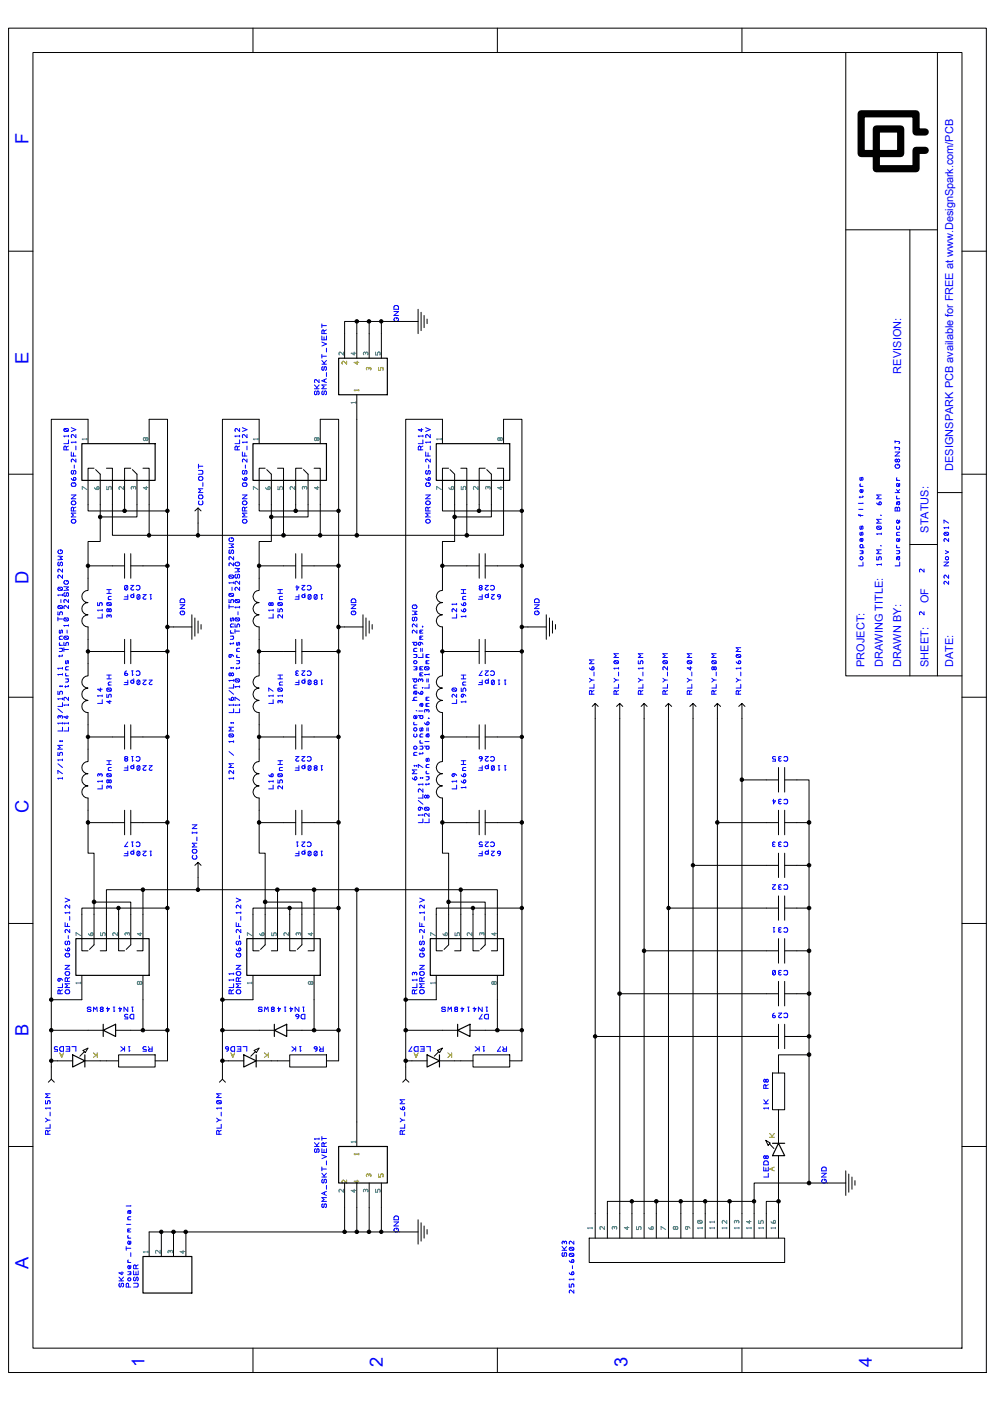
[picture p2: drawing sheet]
<svg xmlns="http://www.w3.org/2000/svg" width="210mm" height="297mm" viewBox="0 0 210 297" stroke-linecap="round" stroke-linejoin="round" font-family="sans-serif">
<defs><g id="words">
<g font-size="3.9" fill="#00f">
<text x="6" y="30.6" transform="rotate(-90 6 30.6)">F</text>
<text x="6" y="77.3" transform="rotate(-90 6 77.3)">E</text>
<text x="6" y="123.9" transform="rotate(-90 6 123.9)">D</text>
<text x="6" y="172.5" transform="rotate(-90 6 172.5)">C</text>
<text x="6" y="219.8" transform="rotate(-90 6 219.8)">B</text>
<text x="6" y="269" transform="rotate(-90 6 269)">A</text>
<text x="30.6" y="289.7" transform="rotate(-90 30.6 289.7)">1</text>
<text x="81.2" y="289.7" transform="rotate(-90 81.2 289.7)">2</text>
<text x="133" y="289.7" transform="rotate(-90 133 289.7)">3</text>
<text x="184.8" y="289.7" transform="rotate(-90 184.8 289.7)">4</text>
</g>
<g font-size="2.3" fill="#00f">
<text x="202.1" y="48.8" transform="rotate(-90 202.1 48.8)">D sgS akcm/CB</text>
<text x="202.1" y="55.8" transform="rotate(-90 202.1 55.8)">t</text>
<text x="191.1" y="73.7" transform="rotate(-90 191.1 73.7)">SO</text>
<text x="202.1" y="75.6" transform="rotate(-90 202.1 75.6)">vibeoF</text>
<text x="202.1" y="72.2" transform="rotate(-90 202.1 72.2)">alfr REEawww.ein pr.o P</text>
<text x="191.1" y="79.2" transform="rotate(-90 191.1 79.2)">REVIIN:</text>
<text x="202.1" y="94.4" transform="rotate(-90 202.1 94.4)">G</text>
<text x="202.1" y="99.9" transform="rotate(-90 202.1 99.9)">DESINSPARKPCBaal</text>
<text x="196.9" y="112.9" transform="rotate(-90 196.9 112.9)">STATUS:</text>
<text x="187.2" y="127.4" transform="rotate(-90 187.2 127.4)">TE</text>
<text x="196.9" y="127.9" transform="rotate(-90 196.9 127.9)">OF</text>
<text x="183.3" y="135.2" transform="rotate(-90 183.3 135.2)">E</text>
<text x="187.2" y="133.6" transform="rotate(-90 187.2 133.6)">N</text>
<text x="183.3" y="141.4" transform="rotate(-90 183.3 141.4)">PROJCT:</text>
<text x="187.2" y="141.4" transform="rotate(-90 187.2 141.4)">DRAWIGTIL :</text>
<text x="191.1" y="141.4" transform="rotate(-90 191.1 141.4)">DRAWNBY:</text>
<text x="196.9" y="141.4" transform="rotate(-90 196.9 141.4)">SHEET:</text>
<text x="202.1" y="141.4" transform="rotate(-90 202.1 141.4)">DATE:</text>
</g>
</g></defs>
<g fill="none" stroke="#00f" stroke-width=".21">
<path d="M68.2 68.7v.8M68.2 71.2v.9h1v-.9M68.2 75.1v.8M68.2 77.2h1M68.2 76.4l.5 .6M68.2 75.5h1M68.2 72.5l1 .4-1 .5M68.2 69h1M68.5 77.7l-.3 .3 .1 .4h.3l.1-.4 .3-.3 .2 .3v.3l-.2 .2M68.7 70.2l-.2-.3-.2 .1-.1 .7h1M68.7 70.2v.5M68.7 71.4v.7"/>
<path d="M68.7 77v.2M69.2 73.8v.8M69.2 79v.8M69.2 76.4l-.5 .6M69.2 69.9l-.5 .3M83.5 66h1l-1 .9h1M83.7 64.9h.6l.2 .2v.5h-1v-.5zM83.9 67.4l-.4 .4 .2 .3 .5 .1a.4 .4 0 0 0 .3-.5 .4 .4 0 0 0-.4-.3v.2M13.6 90.9l.7-.1a.33 .33 0 0 1 .1 .6M13.6 90.9a.33 .33 0 0 0 .2 .6l.6-.1M13.6 90.9l.8 .5M14.1 94.8l-.3-.2-.2 .1-.1 .7h1"/>
<path d="M14.1 94.8v.6M14.5 92.3v.3M14.5 93.3v.8h-1M14.5 94.6l-.4 .2M14.5 92.5h-1l.2 .1M15.1 95.8v.9h1M15.1 90.7l1 .4-1 .4M15.4 99.7l-.3 .3v.3l.3 .2h.1l.2-.7h.3l.1 .5-.3 .2M15.6 96v.7M15.7 98.6v.7M16.1 92.1v.7l-.7-.7-.3 .3 .1 .4M16.1 97.3v.7l-.7-.7-.3 .2 .1 .5"/>
<path d="M16.1 93.6v.3M16.1 94.6v.8M16.1 93.8h-1l.2 .1M42.1 99.7h.7l.2 .3v.5h-.9M42.1 98.4v.9M42.1 98.8h.9M50.3 94.8l-.2-.2-.2 .1-.1 .7h1M50.3 94.8v.6M50.8 90.8v.7l-.7-.7a.39 .39 0 0 0-.2 .7M50.8 92.3v.3M50.8 93.3v.8h-1M50.8 92.5h-1l.2 .1"/>
<path d="M50.8 94.6l-.5 .2M51.4 95.8v.9h1M51.4 90.7l1 .4-1 .4M51.6 99.7l-.2 .3v.3l.2 .2 .3-.2v-.5h.4l.1 .5-.3 .2M51.9 96v.7M52 98.6v.7M52.4 92.1v.7l-.8-.7-.2 .3 .1 .4M52.4 93.8h-1l.2 .1M52.4 97.3v.7l-.8-.7-.2 .2 .1 .5M52.4 93.6v.3M52.4 94.6v.8M66.7 82.4h.9"/>
<path d="M66.7 81.6l.5 .6M66.9 82.9l-.2 .2 .1 .6h.3l.1-.7 .2-.1 .2 .2v.4l-.2 .2M67.2 82.2v.2M67.6 80.5v.6l-.7-.6a.39 .39 0 0 0-.1 .6M67.6 81.6l-.4 .6M68.5 82.9l-.3 .2 .1 .6h.3l.1-.6 .3-.2 .2 .2v.4l-.2 .2M68.8 80.5v.4M69.2 81.6h-1l.5 .4-.5 .4h1M69.2 80.3l-1 .4 1 .4M89.2 94.8l-.3-.2-.1 .1-.1 .7h1M89.2 94.8v.6M89.4 90.8v.7l-.7-.4h1"/>
<path d="M89.7 92.3v.3M89.7 93.3v.8h-1M89.7 92.5h-1l.2 .1M89.7 94.6l-.5 .2M90.3 95.8v.9h.9M90.3 90.7l.9 .4-.9 .4M90.5 99.7l-.2 .3v.3l.2 .2 .3-.2v-.5h.3l.1 .5-.2 .2M90.8 96v.7M90.9 98.6v.7M91.2 93.8h-.9l.1 .1M91.2 92.1v.7l-.7-.7-.2 .3v.4M91.2 97.3v.7l-.7-.7-.2 .2v.5"/>
<path d="M91.2 93.6v.3M91.2 94.6v.8M189.8 93.4v.5M189.8 94.7v.5M189.8 95.8h1l-1 .9h1M189.8 94.9h.8l.2 .2-.2 .3M189.8 93.6h.8l.2 .2-.2 .3M190.1 98.4l-.3 .5 .3 .4h.3a.43 .43 0 0 0 .4-.5 .43 .43 0 0 0-.5-.4v.3M190.2 97.5l.3-.2 .2 .1a.33 .33 0 0 1-.2 .6l-.3-.3M190.2 97.5l-.2-.2-.1 .1a.33 .33 0 0 0 .1 .6l.2-.3M190.2 97.5v.2M12.3 117.9l1 .1-.6 .3 .6 .3-1 .1"/>
<path d="M12.5 119.2l-.2 .2v.4l.2 .2 .2-.2 .1-.5h.4l.1 .5-.3 .2M12.6 116.6l-.3 .5 .1 .2 .5 .1a.4 .4 0 0 0 .4-.5 .4 .4 0 0 0-.5-.3v.2M15.1 101.4a.61 .61 0 0 0 .7 .5M15.1 104.9h1l-1 .8h1M15.5 102.3l-.3 .2-.1 .3 .2 .3h.4a.4 .4 0 0 0 .4-.4 .4 .4 0 0 0-.4-.4v.3M15.6 107.7l-.2-.2-.2 .1-.1 .7h1M15.6 107.7v.6M16.1 108.8h-1l.5 .4-.5 .4h1M16.1 107.5l-.5 .2M42.2 106.2l-.1 .5 .3 .3 .6-.2-.1-.6M43 103.6h-.9l.4 .4-.4 .4h.9M43 102.3v.8"/>
<path d="M48.6 115.3l.9 .1-.5 .3 .5 .3-.9 .1M48.8 116.6l-.2 .2v.5h.3l.1-.5 .3-.2 .2 .2v.3l-.2 .3M48.9 114l-.3 .2v.4l.6 .2a.4 .4 0 0 0 .3-.4 .4 .4 0 0 0-.4-.4v.3M49.5 118v.7l-.7-.7-.2 .1v.6M49.5 119.3v.7l-.7-.7-.2 .1v.6M50.2 119.2l-.3 .1-.1 .4a.53 .53 0 0 0 .5 .3 .53 .53 0 0 0 .5-.3l-.2-.4-.2-.1v.2M51.4 101.4a.61 .61 0 0 0 .7 .5M51.4 104.9h1l-1 .8h1M51.7 102.3l-.2 .2-.1 .3 .2 .3h.4a.4 .4 0 0 0 .4-.4 .4 .4 0 0 0-.5-.4v.3M51.9 107.7l-.3-.2-.1 .1-.1 .7h1M51.9 107.7v.6M51.9 101.3h.4a.36 .36 0 0 1-.2 .6l-.2-.1z"/>
<path d="M52.4 108.8h-1l.5 .4-.5 .4h1M52.4 107.5l-.5 .2M90.3 101.4a.61 .61 0 0 0 .7 .5M90.3 104.9h.9l-.9 .8h.9M90.6 102.3l-.3 .2v.3l.1 .3h.5a.4 .4 0 0 0 .3-.4 .4 .4 0 0 0-.4-.4v.3M90.8 107.7l-.3-.2-.2 .1v.7h.9M90.8 107.7v.6M90.8 101.3h.3a.36 .36 0 0 1-.1 .6l-.2-.3zM91.2 108.8h-.9l.5 .4-.5 .4h.9M91.2 107.5l-.4 .2M182.1 108h.1M182.2 109.1v.2h.8"/>
<path d="M182.3 116.8h.6v.3M182.3 105.2v.4M182.3 116.1h.9M182.3 108h.7M182.3 103.1h.7M182.4 101.2v.7h.2l.1-.7 .3 .1-.1 .6M182.4 111.5v.7h.2l.1-.7 .3 .2-.1 .5M182.4 112.9v.6h.2l.1-.6 .3 .1-.1 .5M182.4 102.6l-.1 .3 .3 .2M182.4 109.1v.4M182.6 116.1a.34 .34 0 0 1-.2-.5 .34 .34 0 0 1 .5 0 .34 .34 0 0 1-.2 .5M182.6 117.1h.3"/>
<path d="M182.7 114.2l-.1 .2 .1 .4 .3-.2-.2-.4M182.9 103.8l.1 .4-.3 .2h-.3l-.1-.4 .3-.2 .1 .2-.1 .4M182.9 105.2v.2h-.7M182.9 117.1v.3h-.6M183 119.2v.8h-1M183 106.6l-1 .1M183 114.2l-.6 .1v.5M185.9 118v.7h.4l.1-.6 .1-.1 .4 .3-.1 .4M185.9 106.6l.2 .3 .5 .1M186 111.6l.6-.1a.36 .36 0 0 1 .2 .6M186 111.6a.36 .36 0 0 0 .1 .6l.7-.1M186 111.6l.8 .5"/>
<path d="M186.7 115.7l.2 .1M186.7 109.2l.2 .1M186.9 116.6h-1l.5 .4-.5 .4h1M186.9 110.1h-1l.5 .4-.5 .4h1M186.9 104.9h-1l.5 .4-.5 .4h1M186.9 113v.3M186.9 119.5v.3M186.9 119.7h-1l.2 .1M186.9 113.2h-1l.2 .1M189.8 104.4h1M189.9 107.6l.1-.1 .2 .2 .3-.2 .2 .1 .1 .7h-1zM190.1 116.8h.7"/>
<path d="M190.1 116.1h.7M190.1 113.5h.7M190.1 101.9h.7M190.1 105.7h.7M190.1 103.8l.3 .4M190.2 111.5l-.1 .5a.35 .35 0 0 0 .3 .2 .35 .35 0 0 0 .4-.2l-.1-.5M190.2 101.3a.36 .36 0 0 0 .1 .6M190.2 105.2a.36 .36 0 0 0 .1 .5M190.2 115.5a.36 .36 0 0 0 .1 .6M190.2 107.7v.6M190.4 104.2v.2M190.5 118l-.2 .3 .2 .4 .3-.3-.2-.4"/>
<path d="M190.5 116.8a.32 .32 0 0 1 .3 .3 .32 .32 0 0 1-.3 .3h-.4M190.5 106.4l-.2 .2 .2 .4 .3-.2-.2-.4M190.7 114.2l.1 .4-.3 .2h-.3l-.1-.4 .1-.2 .3 .2-.2 .4M190.7 102.5l.1 .4-.3 .2h-.3v-.5l.1-.1 .2 .2-.2 .4M190.7 110.3l.1 .4-.3 .2-.3-.1v-.4l.1-.1 .2 .2-.2 .4M190.8 119.2v.8h-1M190.8 118l-.6 .1v.6M190.8 112.9h-.5a.32 .32 0 0 0-.2 .3 .32 .32 0 0 0 .2 .3M190.8 106.4h-.5a.39 .39 0 0 0-.1 .6M190.8 103.8l-.4 .4M200.2 119.2h.9l-.9 .8h.9M200.2 110.9v-.6l.9 .6"/>
<path d="M200.2 112.9h.7a.33 .33 0 0 1 .1 .5M200.2 112.9a.33 .33 0 0 0 .2 .6l.6-.1M200.2 112.9l.8 .5M200.4 116.8l.7 .3-.7 .3M201.1 111.7v.4M201.1 114.2v.6l-.7-.6-.2 .2v.4M201.1 111.9h-.9l.1 .2M12.3 129.7v.6h.4v-.5l.3-.1a.39 .39 0 0 1 .2 .6M12.3 130.9v.8M12.3 131.2h1M12.4 124.6l.6-.1a.36 .36 0 0 1 .2 .6M12.4 128.5l.6-.1a.36 .36 0 0 1 .2 .6"/>
<path d="M12.4 124.6l-.1 .3 .2 .3 .7-.1M12.4 128.5a.33 .33 0 0 0 .1 .5h.7M12.4 128.5l.8 .5M12.4 124.6l.8 .5M12.6 138.9v.4M12.6 137.5h.7M12.6 136.8h.7M12.6 135.6h.7M12.7 133.6v.6h.1l.1-.5 .3-.1v.6M12.7 136.3l-.1 .3 .2 .2M12.9 127.1v.7M13 137.5a.35 .35 0 0 1 .3 .3 .35 .35 0 0 1-.3 .3h-.4"/>
<path d="M13.2 138.9v.2h-.8M13.3 120.6v.7l-.8-.7-.2 .3 .1 .4M13.3 121.9v.7l-.8-.7a.44 .44 0 0 0-.1 .7M13.3 126v.3M13.3 134.9h-.5a.35 .35 0 0 0-.2 .3 .35 .35 0 0 0 .2 .4M13.3 126.2h-1l.1 .1M13.5 136.2v.6h.5v-.4l.3-.2a.39 .39 0 0 1 .1 .6M13.5 137.3v.8M13.5 137.7h1M13.5 124.4l1 .1-.4 .3 .4 .3-1 .1M13.6 135l.7-.1a.36 .36 0 0 1 .1 .6M13.6 135a.36 .36 0 0 0 .2 .6l.6-.1"/>
<path d="M13.6 131.1h.8v.5M13.6 131.1a.36 .36 0 0 0 .2 .6l.6-.1M13.6 135l.8 .5M13.6 131.1l.8 .5M13.8 125.6l-.3 .3v.3l.3 .2h.2l.3-.8 .2 .3v.3l-.2 .2M13.9 123.1l-.3 .1-.1 .4 .4 .3h.3a.41 .41 0 0 0 .3-.5 .41 .41 0 0 0-.4-.3v.2M14.2 133.6v.6M14.5 127.1v.7l-.7-.7-.3 .2 .1 .5M14.5 128.4v.6l-.7-.6-.3 .3 .1 .3M14.5 132.5v.3M14.5 132.6h-1l.2 .2M20.7 127.8v.6h.4l.1-.6h.2a.39 .39 0 0 1 .2 .6"/>
<path d="M21.7 130.2v.8h-1M21.7 129.2v.3M21.7 129.4h-1l.1 .1M22.6 125.8h1M22.6 125h1M22.7 127.8v.5h.8M22.7 127.8h.8v.5M22.7 127.8l.8 .5M22.9 127.1h.7M23.1 129.3l.3-.3 .2 .3-.1 .3-.1 .1-.3-.2M23.1 129.3l-.2-.3-.3 .3 .1 .3 .2 .1 .2-.2M23.1 130.6l-.2-.3-.2 .1v.5"/>
<path d="M23.1 130.6l.3-.3 .1 .1v.5M23.1 125v.8M23.1 129.3v.2M23.1 130.6v.2M23.6 126.4h-.4a.35 .35 0 0 0-.3 .4 .35 .35 0 0 0 .3 .3M26.4 126.5h.7M27 124.2l.1 .6a.36 .36 0 0 1-.6 .2M27 124.2a.36 .36 0 0 0-.6 .2l.1 .6M27 124.2l-.5 .8M27.1 126.1v.9h-.8M27.7 124.1h.7l-.7 .7 .3 .3 .4-.1M28.4 126.3a.32 .32 0 0 0-.5-.2 .32 .32 0 0 0 0 .6 .32 .32 0 0 0 .5-.3"/>
<path d="M28.4 125.8v.9M28.9 124.3l.4-.2 .4 .4-.2 .5-.4 .1-.2-.2M29.6 126.2l.1 .6a.33 .33 0 0 1-.6 .2M29.6 126.2h-.5v.8M29.6 126.2l-.5 .8M30.3 126.1h.7l-.7 .7 .3 .2h.4M31.8 126.1h.3M32 126.1v.9l.1-.1M38.2 128.2h1l-1 .8h1M38.3 127.1l.2-.1h.5l.2 .3v.5h-1zM38.5 129.5l-.3 .5 .3 .3h.3a.4 .4 0 0 0 .4-.4 .4 .4 0 0 0-.5-.4v.3M48.6 127.1v.7h.3v-.5l.3-.2 .3 .2-.1 .5"/>
<path d="M48.6 128.2v.8M48.6 128.7h.9M48.6 122l.7-.1a.36 .36 0 0 1 .1 .6M48.6 125.9l.7-.1a.33 .33 0 0 1 .1 .6M48.6 122v.5h.8M48.6 125.9v.5h.8M48.6 125.9l.8 .5M48.6 122l.8 .5M48.8 138.8a.63 .63 0 0 1 .7 .4M48.9 134.9h.6M48.9 134.2h.6M48.9 136.4v.3"/>
<path d="M48.9 132.9h.6M48.9 131v.7h.2l.2-.7h.1v.7M48.9 133.7a.33 .33 0 0 0 .2 .5M49.2 124.5v.7M49.3 134.9a.35 .35 0 0 1 .2 .3 .35 .35 0 0 1-.2 .4h-.4M49.4 136.3v.2h-.7M49.5 123.4v.3M49.5 132.3h-.4a.32 .32 0 0 0-.3 .3 .32 .32 0 0 0 .3 .3M49.5 123.6h-.9l.1 .1M49.8 132.3v.6h.4l.1-.5 .3-.1a.41 .41 0 0 1 .1 .6M49.8 133.4v.8M49.8 133.8h1"/>
<path d="M49.8 120.5l1 .1-.5 .3 .5 .3-1 .1M49.9 131.1l.7-.1a.33 .33 0 0 1 .1 .6M49.9 131.1a.36 .36 0 0 0 .2 .6l.6-.1M49.9 127.2l.7-.1a.33 .33 0 0 1 .1 .6M49.9 127.2a.36 .36 0 0 0 .2 .6l.6-.1M49.9 131.1l.8 .5M49.9 127.2l.8 .5M50.1 121.8l-.3 .2 .1 .5h.3l.1-.5 .3-.2 .2 .2v.3l-.2 .3M50.2 138.1h.6M50.2 139.4h.6M50.2 136.2v.6h.2l.2-.6 .2 .2-.1 .4M50.2 138.9v.3l.2 .2"/>
<path d="M50.5 129.7v.6M50.8 137.5h-.4a.35 .35 0 0 0-.2 .3 .35 .35 0 0 0 .2 .3M50.8 123.2v.7l-.7-.7-.3 .2 .1 .5M50.8 124.5v.7l-.7-.7-.3 .3 .1 .4M50.8 128.6v.3M50.8 128.7h-1l.2 .2M57.4 128l.3-.2 .2 .2v.3l-.2 .1-.3-.2M57.4 128v.2M57.4 128l-.2-.2h-.1a.33 .33 0 0 0 .1 .6l.2-.2M57.9 130.2v.8h-.9M57.9 129.4h-.9l.1 .1M57.9 129.2v.3"/>
<path d="M58.9 129v.7h.4v-.4l.3-.3 .3 .3-.1 .4M58.9 125.8h1M58.9 125h1M59 127.8v.5h.8M59 127.8h.6l.3 .2-.1 .3M59 127.8l.8 .5M59.2 127.1h.7M59.4 125v.8M59.9 126.4h-.4a.35 .35 0 0 0-.3 .4 .35 .35 0 0 0 .3 .3M59.9 130.3v.7l-.8-.7-.2 .3 .1 .4M62.7 126.5h.7M62.9 124.1v1l.5-.6h-.7"/>
<path d="M63.4 126.1v.9h-.8M64 124.1h.6l-.6 .7a.39 .39 0 0 0 .6 .2M64.6 126.3a.32 .32 0 0 0-.5-.2 .32 .32 0 0 0 0 .6 .32 .32 0 0 0 .5-.3M64.6 125.8v.9M65.2 124.3l.2-.2a.5 .5 0 0 1 .6 .4 .5 .5 0 0 1-.4 .6l-.4-.2M65.9 126.2h-.5v.8M65.9 126.2l.1 .6a.36 .36 0 0 1-.6 .2M65.9 126.2l-.5 .8M67.2 126.2v.8h-.5M67.2 126.2a.36 .36 0 0 0-.6 .1l.1 .7M67.2 126.2l-.5 .8M68.1 126.1h.3"/>
<path d="M68.2 126.1v.9l.2-.1M74.5 128.2h.9l-.9 .8h.9M74.5 127.1l.3-.1h.5l.1 .3v.5h-.9zM74.8 129.5l-.3 .5 .1 .3h.5a.4 .4 0 0 0 .3-.4 .4 .4 0 0 0-.4-.4v.3M87.4 136.2h1M87.4 129.5l1 .1-.5 .4 .5 .3h-1M87.7 130.9l-.3 .2v.3l.3 .3 .3-.8h.3l.1 .5-.3 .3M87.7 138.1h.7M87.7 128.2l-.3 .5 .2 .3h.5a.4 .4 0 0 0 .3-.4 .4 .4 0 0 0-.4-.4v.3M87.7 138.8h.7M88 136.2a.32 .32 0 0 0-.3 .3 .32 .32 0 0 0 .3 .3 .33 .33 0 0 0 .4-.1 .33 .33 0 0 0-.1-.4l-.2-.1M88.1 138.8a.32 .32 0 0 1 .3 .3 .32 .32 0 0 1-.3 .3h-.4"/>
<path d="M88.4 137.5h-.4a.35 .35 0 0 0-.3 .3 .35 .35 0 0 0 .3 .3M88.4 132.3v.6l-.7-.6a.39 .39 0 0 0-.2 .6M88.4 133.6v.6l-.7-.6-.3 .2 .1 .4M88.9 136.2a.56 .56 0 0 1 .8 .4M89 135.6h.7M89 134.2h.7M89.1 133.9v.3M89.1 135.2v.4M89.1 135.2h.3M89.1 133.9h.3M89.2 137.5v.6M89.5 137.5v.6"/>
<path d="M89.6 132.8v.1zM89.7 134.9h-.6v.3M89.7 133.6h-.6v.3M89.7 138.6v.8h-1M90.3 139.4h.7M90.4 139.1h.2M90.4 139.1v.3M91 138.8h-.6v.3M96.8 130.2v.8h-1M96.8 127.9v.3M96.8 129v.7l-.7-.7-.3 .3 .1 .4M96.8 128.1h-1l.2 .1"/>
<path d="M97.8 129.3a.56 .56 0 0 0 .7 .4M97.8 128a.58 .58 0 0 0 .7 .4M97.8 125.8h1M97.8 125h1M98.1 127.1h.7M98.3 125v.8M98.8 126.4h-.5a.35 .35 0 0 0-.2 .4 .35 .35 0 0 0 .2 .3M98.8 130.5v.4M98.8 130.7h-1l.2 .2M101.6 126.5h.6M101.8 124.6l-.2 .2 .1 .2a.33 .33 0 0 0 .5-.2l-.2-.2M101.8 124.6l-.2-.2 .1-.2a.33 .33 0 0 1 .5 .2l-.2 .2"/>
<path d="M101.8 124.6h.2M102.2 126.1v.9h-.8M102.9 124.1h.6l-.6 .7 .2 .3 .4-.1M103.5 126.3a.34 .34 0 0 0-.5-.2 .34 .34 0 0 0 0 .6 .34 .34 0 0 0 .5-.3M103.5 125.8v.9M104 124.3l.5-.2 .3 .4-.2 .5-.3 .1-.3-.2M104.2 126.1h.6l-.6 .7a.39 .39 0 0 0 .6 .2M105.5 126.2a.36 .36 0 0 1 .6 .1l-.4 .2-.2-.2zM106.1 126.3a.61 .61 0 0 1-.4 .7M113.3 128.2h1l-1 .8h1M113.4 127.1l.3-.1h.4l.2 .3v.5h-1zM113.7 129.5l-.4 .5 .2 .3h.5a.4 .4 0 0 0 .3-.4 .4 .4 0 0 0-.4-.4v.3"/>
<path d="M125.9 139.9h-.9l.5 .4-.5 .4h.9M131.1 138.6h-.9l.4 .4-.4 .4h.9M136.3 138.6h-1l.5 .4-.5 .4h1M141.5 138.6h-1l.5 .4-.5 .4h1M146.7 138.6h-1l.5 .4-.5 .4h1M151.8 138.6h-.9l.5 .4-.5 .4h.9M156.2 138.9l.6-.1a.33 .33 0 0 1 .2 .5M156.2 138.9v.4h.8M156.2 138.9l.8 .4M157.1 137.3h-1l.4 .4-.4 .4h1M195.9 129.7v.6l-.7-.6a.39 .39 0 0 0-.2 .6M195.9 120.6v.7l-.7-.7-.3 .3 .1 .4"/>
<path d="M201.1 123.2v.7l-.7-.7-.2 .2v.5M201.1 121.9v.7l-.7-.7a.44 .44 0 0 0-.2 .7M12.3 146.6v.6h.4v-.4l.2-.2 .4 .2-.1 .4M12.3 159.5v.6h.4v-.5l.3-.1a.39 .39 0 0 1 .2 .6M12.3 150.3l1 .8M12.7 152l.3-.3a.36 .36 0 0 1 .2 .6M12.7 152l-.2-.3-.1 .1v.5M12.7 157.1v.1zM12.7 152v.1M12.7 145.4v.2zM13.1 157.1h.2zM13.1 145.5h.2z"/>
<path d="M13.3 141.5v.4M13.3 142.8v.3M13.3 148v.3M13.3 149v.8h-1M13.3 153.2v.3M13.3 154.2v.8h-1M13.3 158h-1l.4 .5-.4 .3h1M13.3 153.3h-1l.1 .2M13.3 148.2h-1l.1 .1M13.3 143h-1l.1 .1M13.3 141.7h-1l.1 .2M13.9 143.9h.6"/>
<path d="M13.9 142h.6M13.9 145.4v.4M13.9 143.3h.6M14 140.1v.6l.2-.2 .1-.4 .2 .1-.1 .5M14 142.7a.33 .33 0 0 0 .1 .6M14.2 151.7v.7l-.7-.4h1M14.3 143.9a.35 .35 0 0 1 .2 .4 .35 .35 0 0 1-.2 .3h-.4M14.4 145.3v.3h-.7M14.5 154.2v.8h-1M14.5 153.3h-1l.2 .2M14.5 149.5h-1l.2 .1M14.5 141.4h-.4a.35 .35 0 0 0-.2 .3 .35 .35 0 0 0 .2 .3"/>
<path d="M14.5 147.8v.7l-.7-.7-.3 .3 .1 .4M14.5 149.3v.3M14.5 153.2v.3M21.3 145.9v.7l-.6-.5h1M21.7 148.3v.8h-1M21.7 147.4v.3M21.7 147.5h-1l.1 .2M22.6 147.2v.6h.4v-.4l.3-.2 .2 .1v.5M22.6 143.9h1M22.6 143.1h1M22.7 146v.5h.8M22.7 146h.8v.5"/>
<path d="M22.7 146l.8 .5M22.9 145.2h.7M23.1 143.1v.8M23.3 148.5v.6l-.7-.4h1M23.6 144.6h-.4a.32 .32 0 0 0-.3 .3 .32 .32 0 0 0 .3 .3M26.4 144.7h.7M26.5 142.8a.36 .36 0 0 1 .6 .2l-.4 .2-.3-.2zM26.8 142.2a.63 .63 0 0 0-.4 .8M27.1 144.2v1h-.8M27.9 142.2h.3M28.1 142.2v1l.1-.2M28.4 144.4a.33 .33 0 0 0-.5-.1 .33 .33 0 0 0 0 .5 .33 .33 0 0 0 .5-.2"/>
<path d="M28.4 143.9v1M28.9 142.4l.4-.2 .4 .4-.2 .5-.4 .1-.2-.2M29.6 144.3l.1 .6a.33 .33 0 0 1-.6 .2M29.6 144.3h-.5v.8M29.6 144.3l-.5 .8M30.3 144.2h.7l-.7 .7 .3 .3 .4-.1M31.6 144.2h.7l-.7 .7a.39 .39 0 0 0 .7 .2M48.6 159.3l.9 .8M48.6 148.1a.56 .56 0 0 0 .7 .4M48.6 146.4l.9 .8M48.6 155.7l.7-.1a.33 .33 0 0 1 .1 .6M48.6 155.7v.5h.8"/>
<path d="M48.6 155.7l.8 .5M48.9 153.2h.2zM49 142.9l.3-.2a.32 .32 0 0 1 .2 .3 .32 .32 0 0 1-.2 .3l-.3-.3M49 142.9l-.2-.2-.2 .2v.3l.2 .1 .2-.3M49 142.9v.1M49 141.5v.2zM49.4 153.2h.1zM49.4 141.5v.2zM49.5 154.2h-.9l.4 .4-.4 .4h.9M49.5 144.1v.3M49.5 145.1v.8h-.9M49.5 149.3v.3"/>
<path d="M49.5 150.3v.8h-.9M49.5 157.1v.3M49.5 157.2h-.9l.1 .2M49.5 149.5h-.9l.1 .1M49.5 144.3h-.9l.1 .1M49.8 148.5v-.7l1 .7M49.9 144a.36 .36 0 0 0 .2 .6l.6-.1M49.9 144l.7-.1 .2 .3-.1 .3M49.9 144l.8 .5M50.2 140.1h.6M50.2 141.5v.4M50.6 140.1a.33 .33 0 0 1 .2 .3 .33 .33 0 0 1-.2 .3h-.4"/>
<path d="M50.7 141.4v.3h-.7M50.8 150.3v.8h-1M50.8 149.5h-1l.2 .1M50.8 145.6h-1l.2 .2M50.8 145.4v.4M50.8 149.3v.3M57 146.6v-.7l.9 .7M57.9 148.3v.8h-.9M57.9 147.5h-.9l.1 .2M57.9 147.4v.3M58.9 143.9h1M58.9 143.1h1"/>
<path d="M59 146v.5h.8M59 146l.6-.1 .3 .2-.1 .4M59 146l.8 .5M59.2 145.2h.7M59.4 148.7l-.3-.2-.1 .1v.5M59.4 148.7l.2-.2 .2 .1 .1 .1-.1 .4M59.4 143.1v.8M59.4 148.7v.2M59.9 144.6h-.4a.32 .32 0 0 0-.3 .3 .32 .32 0 0 0 .3 .3M59.9 147.5h-1l.2 .2M59.9 147.4v.3M62.7 144.7h.7"/>
<path d="M62.9 142.7l-.2 .3 .1 .1h.5M62.9 142.7h.2M63.3 142.3a.36 .36 0 0 0-.6 .2l.2 .2M63.4 144.2v1h-.8M64 142.2h.6l-.6 .8a.41 .41 0 0 0 .6 .1M64.6 144.4a.33 .33 0 0 0-.5-.1 .33 .33 0 0 0 0 .5 .33 .33 0 0 0 .5-.2M64.6 143.9v1M65.2 142.4l.4-.2 .4 .4-.2 .5-.4 .1-.2-.2M65.9 144.3h-.5v.8M65.9 144.3l.1 .6a.36 .36 0 0 1-.6 .2M65.9 144.3l-.5 .8M66.8 144.7l-.2-.3a.32 .32 0 0 1 .3-.2 .32 .32 0 0 1 .3 .2l-.2 .3"/>
<path d="M66.8 144.7l-.2 .2a.32 .32 0 0 0 .3 .3 .32 .32 0 0 0 .3-.3l-.2-.2M66.8 144.7h.2M68.1 144.2h.3M68.2 144.2v1l.2-.2M87.4 148.5h1M87.4 143.9h1M87.7 145.9h.7M87.7 141.4h.6v.3M87.7 153.7h.7M87.8 155.6l-.1 .4 .3 .3 .4-.3-.1-.4M87.8 153.1a.33 .33 0 0 0 .2 .6M88 143.9a.35 .35 0 0 0-.2 .6 .35 .35 0 0 0 .5 0 .35 .35 0 0 0-.2-.6"/>
<path d="M88.1 141.7h.2M88.1 146.6l-.1 .2 .1 .4 .3-.3-.2-.3M88.2 150.7h.2M88.3 141.7v.3h-.6M88.3 151.7l.1 .4-.3 .3-.3-.1v-.5l.2-.1 .1 .3-.1 .4M88.4 159.5h-.4a.32 .32 0 0 0-.3 .3 .32 .32 0 0 0 .3 .3M88.4 146.6h-.6v.6M88.4 145.2h-.4a.32 .32 0 0 0-.3 .4 .32 .32 0 0 0 .3 .3M88.4 147.8h-.4a.35 .35 0 0 0-.3 .4 .35 .35 0 0 0 .3 .3M88.7 146.8a.63 .63 0 0 0 .8 .4M88.7 151.7h1M88.8 150.7h.1"/>
<path d="M89 156.3h.7M89 158.2h.7M89 142h.7M89 143.3h.7M89 159.6v.4M89 157.6h.7M89 150.7h.7M89.1 154.3v.7h.2l.2-.7 .2 .2-.1 .5M89.1 143h.3M89.1 141.7h.3M89.1 157a.36 .36 0 0 0 .2 .6M89.1 141.7v.3"/>
<path d="M89.1 143v.3M89.2 144.2l.3-.3 .1 .1v.5M89.2 144.2l-.3-.3a.36 .36 0 0 0-.1 .6M89.2 144.2v.2M89.3 151.7a.33 .33 0 0 0-.2 .5 .33 .33 0 0 0 .4 .1 .33 .33 0 0 0 .1-.5l-.1-.1M89.5 158.2l.1 .1a.33 .33 0 0 1-.1 .5h-.5M89.5 149.1l-.2 .3 .2 .4 .2-.3-.2-.4M89.6 159.6v.2h-.7M89.6 145.8v.1zM89.7 149.1h-.4a.39 .39 0 0 0-.2 .7M89.7 155.6h-.4a.32 .32 0 0 0-.3 .3 .32 .32 0 0 0 .3 .4M89.7 141.4h-.6v.3"/>
<path d="M89.7 142.7h-.6v.3M90 158.2h1M90 153.2a.61 .61 0 0 0 .7 .5M90.1 157.2h.1M90.1 141.4h.6a.36 .36 0 0 1 .2 .5M90.1 141.4a.36 .36 0 0 0 .2 .6l.6-.1M90.1 141.4l.8 .5M90.3 149.8h.7M90.3 157.2h.7M90.3 148.5h.7M90.3 140.7h.7M90.4 149.5v.3"/>
<path d="M90.4 148.2h.2M90.4 149.5h.2M90.4 148.2v.3M90.4 140.4v.3M90.4 140.4h.2M90.5 150.7l.1-.2h.3v.5M90.5 150.7l-.1-.2h-.3v.5M90.5 143.9v.7M90.5 150.7v.1M90.5 154.3v.7M90.6 158.2a.33 .33 0 0 0-.2 .5 .33 .33 0 0 0 .4 .1 .33 .33 0 0 0 .1-.5l-.2-.1M90.7 155.6l-.1 .3 .1 .4 .3-.3-.2-.4"/>
<path d="M90.8 143.9v.7M90.8 154.3v.7M90.9 152.2v.2zM91 143h-1l.2 .1M91 155.6h-.4a.41 .41 0 0 0-.2 .7M91 145.1v.8h-1M91 149.1h-.6v.4M91 147.8h-.6v.4M91 140.1h-.6v.3M91 142.8v.3M95.9 146a.36 .36 0 0 0 .2 .6l.6-.1M95.9 146l.7-.1a.36 .36 0 0 1 .1 .6"/>
<path d="M95.9 146l.8 .5M96.8 148.3v.8h-1M96.8 147.2v.6l-.7-.6a.39 .39 0 0 0-.2 .6M97.8 145.9v.7h.4v-.5l.2-.2 .4 .2-.1 .5M97.8 143.9h1M97.8 143.1h1M98 147.2a.63 .63 0 0 1 .8 .4M98.1 145.2h.7M98.3 143.1v.8M98.8 144.6h-.5a.32 .32 0 0 0-.2 .3 .32 .32 0 0 0 .2 .3M98.8 148.6v.4M98.8 148.8h-1l.2 .2"/>
<path d="M101.6 144.7h.6M102.2 142.2l-.6 1h.6M102.2 144.2v1h-.8M102.9 142.2h.6l-.6 .8a.44 .44 0 0 0 .6 .1M103.5 144.4a.35 .35 0 0 0-.5-.2 .35 .35 0 0 0 0 .6 .35 .35 0 0 0 .5-.2M103.5 143.9v1M104 142.4l.5-.2 .3 .4-.2 .5-.3 .1-.3-.2M104.7 144.3a.33 .33 0 0 0-.5 .1l.1 .7M104.7 144.3l.1 .6a.33 .33 0 0 1-.5 .2M104.7 144.3l-.4 .8M105.6 144.2h.4M105.8 144.2v1l.2-.2"/>
<path d="M106.9 144.2h.4M107.1 144.2v1l.2-.2M125 141.6a.63 .63 0 0 0 .7 .4M125 143.8l.5 .4M125.5 146.6l-.3-.2-.1 .1-.1 .7h.9M125.5 144.2h.4M125.5 146.6v.6M125.5 144.2l-.5 .4M125.6 141.4h.3v.5l-.2 .1a.36 .36 0 0 1-.1-.6zM125.9 145.1v.8h-.9M125.9 146.4l-.4 .2M125.9 142.5v.8"/>
<path d="M130.2 143.8l.4 .4M130.3 140.2h.8v.4M130.3 140.2a.33 .33 0 0 0 .1 .5l.7-.1M130.3 140.2l.8 .4M130.6 146.6l-.2-.2-.1 .1-.1 .7h.9M130.6 144.2h.5M130.6 146.6v.6M130.6 144.2l-.4 .4M131.1 141.7h-.9l.1 .2M131.1 145.1v.8h-.9M131.1 146.4l-.5 .2M131.1 141.5v.4"/>
<path d="M131.1 142.5v.8M135.3 140.1v.6h.5v-.4l.2-.2 .3 .2-.1 .4M135.3 143.8l.5 .4M135.8 146.6l-.2-.2-.2 .1-.1 .7h1M135.8 144.2h.5M135.8 146.6v.6M135.8 144.2l-.5 .4M136.3 141.7h-1l.2 .2M136.3 145.1v.8h-1M136.3 146.4l-.5 .2M136.3 141.5v.4M136.3 142.5v.8"/>
<path d="M140.5 143.8l.5 .4M140.6 140.2a.33 .33 0 0 0 .2 .5l.6-.1M140.6 140.2h.8v.4M140.6 140.2l.8 .4M141 146.6l-.2-.2-.2 .1-.1 .7h1M141 144.2h.5M141 146.6v.6M141 144.2l-.5 .4M141.5 145.1v.8h-1M141.5 141.4v.6l-.7-.6-.3 .2 .1 .4M141.5 146.4l-.5 .2M141.5 142.5v.8"/>
<path d="M145.7 143.8l.5 .4M145.8 140.2h.8v.4M145.8 140.2a.33 .33 0 0 0 .2 .5l.6-.1M145.8 140.2l.8 .4M146.2 146.6l-.2-.2-.2 .1-.1 .7h1M146.2 144.2h.5M146.2 146.6v.6M146.2 144.2l-.5 .4M146.4 141.4v.6l-.7-.4h1M146.7 145.1v.8h-1M146.7 146.4l-.5 .2M146.7 142.5v.8"/>
<path d="M150.9 143.8l.5 .4M151 140.2h.8v.4M151 140.2l-.1 .3 .2 .2 .7-.1M151 140.2l.8 .4M151.4 146.6l-.3-.2-.1 .1-.1 .7h.9M151.4 144.2h.4M151.4 141.6l-.3-.2-.2 .2 .2 .4 .3-.2M151.4 141.6v.2M151.4 146.6v.6M151.4 141.6l.2-.2 .2 .2v.3l-.2 .1-.2-.2M151.4 144.2l-.5 .4M151.8 145.1v.8h-.9"/>
<path d="M151.8 146.4l-.4 .2M151.8 142.5v.8M156.1 140.3a.61 .61 0 0 0 .7 .4M156.1 143.8l.4 .4M156.5 146.6l-.2-.2-.1 .1-.1 .7h1M156.5 144.2h.6M156.5 146.6v.6M156.5 144.2l-.4 .4M157.1 141.7h-1l.2 .2M157.1 145.1v.8h-1M157.1 146.4l-.6 .2M157.1 141.5v.4"/>
<path d="M157.1 142.5v.8M12.3 164v-.6l1 .6M12.3 161.9l1 .8M13.3 161v.3M13.3 164.8v.4M13.3 165h-1l.1 .2M13.3 161.1h-1l.1 .2M21.2 164.3l.2-.3a.33 .33 0 0 1 .2 .6M21.2 164.3v.1M21.2 164.3l-.3-.3-.1 .1v.5M21.7 166.5v.8h-1M21.7 165.5v.3"/>
<path d="M21.7 165.7h-1l.1 .1M22.6 162.1h1M22.6 161.3h1M22.7 164.1h.8v.5M22.7 164.1v.5h.8M22.7 164.1l.8 .5M22.9 163.4h.7M23.1 166.9l.3-.3 .1 .1v.5M23.1 165.6l.3-.2 .2 .2-.1 .3-.1 .1-.3-.3M23.1 161.3v.8M23.1 165.6v.1M23.1 166.9v.1"/>
<path d="M23.1 166.9l-.2-.3-.2 .1v.5M23.1 165.6l-.2-.2-.3 .2 .1 .3 .2 .1 .2-.3M23.6 162.7h-.4a.32 .32 0 0 0-.3 .3 .32 .32 0 0 0 .3 .4M26.4 162.8h.7M26.7 160.9l-.3 .2a.35 .35 0 0 0 .4 .3 .35 .35 0 0 0 .3-.3l-.3-.2M26.7 160.9l-.3-.2a.35 .35 0 0 1 .4-.3 .35 .35 0 0 1 .3 .3l-.3 .2M26.7 160.9h.1M27.1 178.5l-.7 1h.7M27.1 162.3v1h-.8M27.9 178.5h.3M27.9 160.4h.3M28.1 160.4v1l.1-.2"/>
<path d="M28.1 178.5v1l.1-.2M28.4 162.6a.33 .33 0 0 0-.5-.2 .33 .33 0 0 0-.1 .5 .33 .33 0 0 0 .5 0l.1-.2M28.4 162.1v.9M28.9 160.6l.4-.2 .4 .3-.2 .6-.4 .1-.2-.2M28.9 178.7l.4-.2 .4 .4-.2 .5-.4 .1-.2-.2M29.6 162.4l.1 .7a.33 .33 0 0 1-.6 .1M29.6 162.4a.33 .33 0 0 0-.6 .2l.1 .6M29.6 162.4l-.5 .8M30.3 162.3h.7l-.7 .8 .3 .2 .4-.1M31.6 162.3h.7l-.7 .8a.39 .39 0 0 0 .7 .1M40.8 176.4v.3M40.8 176.6h.9"/>
<path d="M40.8 174.9h.9l-.9 .8h.9M41.7 176.4v.3M41.7 177.5v.8M41.7 178.8h-.9l.5 .4-.5 .4h.9M49.5 165h-.9l.1 .2M49.5 163.4v.6l-.7-.6-.2 .2v.4M49.5 164.8v.4M49.5 161.9h-.9l.4 .4-.4 .4h.9M57 164.3a.58 .58 0 0 0 .7 .4M57.9 166.5v.8h-.9M57.9 165.7h-.9l.1 .1M57.9 165.5v.3"/>
<path d="M58.9 165.4v.6h.4v-.4l.3-.2 .3 .2-.1 .4M58.9 162.1h1M58.9 161.3h1M59 164.1l.6-.1 .3 .3-.1 .3M59 164.1v.5h.8M59 164.1l.8 .5M59.2 163.4h.7M59.4 161.3v.8M59.9 162.7h-.4a.32 .32 0 0 0-.3 .3 .32 .32 0 0 0 .3 .4M59.9 166.6v.7l-.8-.7-.1 .1v.6M62.7 160.4h.7l-.7 .7 .2 .3 .5-.1M62.7 162.8h.7"/>
<path d="M62.9 178.5h.3M63 178.5v1l.2-.2M63.4 162.3v1h-.8M64 178.5h.6l-.6 .7a.39 .39 0 0 0 .6 .2M64 160.4h.6l-.6 .7a.39 .39 0 0 0 .6 .2M64.6 162.6a.33 .33 0 0 0-.4-.2 .33 .33 0 0 0-.1 .5 .33 .33 0 0 0 .5 0v-.2M64.6 162.1v.9M65.2 178.7l.4-.2 .4 .4-.2 .5-.4 .1-.2-.2M65.2 160.6l.4-.2 .4 .3-.2 .6-.4 .1-.2-.2M65.9 162.4a.33 .33 0 0 0-.6 .2l.1 .6M65.9 162.4l.1 .7a.36 .36 0 0 1-.6 .1M65.9 162.4l-.5 .8"/>
<path d="M66.8 162.8l-.2-.2 .1-.2a.33 .33 0 0 1 .5 .2l-.2 .2M66.8 162.8l-.2 .3a.32 .32 0 0 0 .3 .2 .32 .32 0 0 0 .3-.2l-.2-.3M66.8 162.8h.2M68.1 162.3h.3M68.2 162.3v1l.2-.1M87.4 164.9l.5 .5h.2M87.7 160.1h.7M87.8 162.3h.2zM88.3 162.3v.1zM88.4 163.2h-1l.5 .4-.5 .4h1M88.7 162.7v-.6l1 .6M88.7 169.7l1 .8"/>
<path d="M88.9 171.2a.56 .56 0 0 1 .8 .4M89.1 164.9h.2zM89.6 164.8v.2zM89.7 173.6v.8h-1M89.7 166.2v.3M89.7 167.3v.6l-.8-.6-.2 .2 .1 .4M89.7 168.4v.8h-1M89.7 172.6v.3M89.7 172.8h-1l.2 .1M89.7 166.3h-1l.2 .2M90.1 171.2h.6a.36 .36 0 0 1 .2 .5M90.1 171.2v.5h.8"/>
<path d="M90.1 171.2l.8 .5M90.3 162.7h.7M90.3 164h.7M90.3 166.2v.3M90.3 164.7h.7M90.4 160.8v.7l.2-.2 .1-.5 .3 .2-.1 .5M90.4 163.5l-.1 .3 .3 .2M90.5 168.8l.2-.2a.32 .32 0 0 1 .3 .3 .32 .32 0 0 1-.3 .3l-.2-.2M90.5 168.8l-.2-.2a.32 .32 0 0 0-.3 .3 .32 .32 0 0 0 .3 .3l.2-.2M90.5 168.8v.2M90.7 164.7a.33 .33 0 0 1 .2 .5l-.6 .2M90.9 166.1v.2h-.7"/>
<path d="M91 173.6v.8h-1M91 172.5v.6l-.7-.6-.3 .2 .1 .4M91 162.1l-.6 .1a.33 .33 0 0 0 .2 .5M96.1 164l.5 .1 .2 .3M96.8 166.5v.8h-1M96.8 165.7h-1l.2 .1M96.8 165.5v.3M97.8 164.3a.58 .58 0 0 0 .7 .4M97.8 162.1h1M97.8 161.3h1M97.8 165.6a.56 .56 0 0 0 .7 .4M98.1 163.4h.7"/>
<path d="M98.3 161.3v.8M98.8 162.7h-.5a.32 .32 0 0 0-.2 .3 .32 .32 0 0 0 .2 .4M98.8 166.8v.3M98.8 167h-1l.2 .1M101.6 162.8h.6M102.2 178.6l-.4-.1-.2 .3 .2 .3h.4v.4h-.6M102.2 162.3v1h-.8M102.2 160.7a.61 .61 0 0 1-.4 .7M102.9 178.5h.6l-.6 .7 .2 .3 .4-.1M102.9 160.4h.6l-.6 .7 .2 .3 .4-.1M103.5 162.6a.35 .35 0 0 0-.5-.2 .35 .35 0 0 0 0 .5 .35 .35 0 0 0 .5-.2M103.5 162.1v.9"/>
<path d="M104 178.7l.5-.2 .3 .4-.2 .5-.3 .1-.3-.2M104 160.6l.5-.2 .3 .3-.2 .6-.3 .1-.3-.2M104.7 162.4l.1 .7a.33 .33 0 0 1-.5 .1M104.7 162.4l-.3-.1-.2 .3 .1 .6M104.7 162.4l-.4 .8M105.6 162.3h.4M105.8 162.3v1l.2-.1M106.9 162.3h.4M107.1 162.3v1l.2-.1M164 179l-.2 .2 .1 .2h.4M164 179h.2M164 169.5v.9l.4-.6h-.6"/>
<path d="M164.3 178.6h-.4l-.1 .2 .2 .2M164.4 160.5l-.4-.1-.2 .3 .2 .3h.4v.4h-.6M165.3 179l-.2 .2a.36 .36 0 0 0 .6 .2M165.3 160.9l-.2 .2a.36 .36 0 0 0 .6 .2M165.3 160.9h.2M165.3 179h.2M165.3 169.9l-.2 .3a.36 .36 0 0 0 .6 .1M165.3 169.9h.2M165.7 169.5a.36 .36 0 0 0-.6 .2l.2 .2M165.7 178.6a.36 .36 0 0 0-.6 .2l.2 .2M165.7 160.5a.36 .36 0 0 0-.6 .2l.2 .2M166.2 178.7l.5-.2 .3 .4-.1 .5-.4 .1-.3-.2"/>
<path d="M166.2 160.6l.5-.2 .3 .3-.1 .6-.4 .1-.3-.2M166.2 169.6l.5-.1a.51 .51 0 0 1 .3 .6 .51 .51 0 0 1-.5 .3l-.3-.1M13.8 195.6v.8h1M13.8 190.4l1 .4-1 .5M14.1 199.5l-.3 .2 .1 .5h.3l.1-.5 .3-.2 .2 .2v.4l-.2 .2M14.3 195.8v.6M14.5 198.4v.6M14.8 197.1v.6l-.7-.6-.3 .2 .1 .4M14.8 191.9v.6l-.7-.6a.39 .39 0 0 0-.2 .6M14.8 193.3v.4M14.8 194.3v.8M14.8 193.5h-1l.2 .2"/>
<path d="M26.4 181h.7M27.1 180.5v.9h-.8M28.4 180.7a.33 .33 0 0 0-.5-.2 .33 .33 0 0 0 0 .6 .33 .33 0 0 0 .5-.2M28.4 180.2v.9M29.6 180.6l.1 .6a.33 .33 0 0 1-.6 .2M29.6 180.6h-.5v.8M29.6 180.6l-.5 .8M30.3 180.5h.7l-.7 .7 .3 .2h.4M31.8 180.5h.3M32 180.5v.9l.1-.1M40.9 181.4l-.1 .2a.51 .51 0 0 0 .3 .6 .51 .51 0 0 0 .6-.3l-.1-.5M50.1 195.6v.8h1"/>
<path d="M50.1 190.4l1 .4-1 .5M50.3 199.5l-.2 .2 .1 .5h.3l.1-.5 .2-.2 .3 .2v.4l-.3 .2M50.6 195.8v.6M50.8 198.4v.6M51.1 193.5h-1l.1 .2M51.1 191.9v.6l-.8-.6a.39 .39 0 0 0-.1 .6M51.1 197.1v.6l-.8-.6-.2 .2 .1 .4M51.1 193.3v.4M51.1 194.3v.8M62.7 181h.7M63.4 180.5v.9h-.8M64.6 180.7a.33 .33 0 0 0-.5-.2 .33 .33 0 0 0 0 .6 .33 .33 0 0 0 .5-.2"/>
<path d="M64.6 180.2v.9M65.9 180.6l.1 .6a.36 .36 0 0 1-.6 .2M65.9 180.6h-.5v.8M65.9 180.6l-.5 .8M67.2 180.6a.36 .36 0 0 0-.6 .1l.1 .7M67.2 180.6v.8h-.5M67.2 180.6l-.5 .8M68.1 180.5h.3M68.2 180.5v.9l.2-.1M89 195.6v.8h1M89 190.4l1 .4-1 .5M89.2 199.5l-.2 .2v.5l.2 .1 .3-.2v-.5l.2-.1 .3 .2v.4l-.3 .2"/>
<path d="M89.5 195.8v.6M89.6 198.4v.6M90 193.5h-1l.1 .2M90 191.9v.6l-.8-.6-.2 .1v.5M90 197.1v.6l-.8-.6h-.2v.6M90 193.3v.4M90 194.3v.8M101.6 181h.6M102.2 180.5v.9h-.8M103.5 180.7a.35 .35 0 0 0-.5-.2 .35 .35 0 0 0 0 .6 .35 .35 0 0 0 .5-.2M103.5 180.2v.9M104.2 180.5h.6l-.6 .7a.39 .39 0 0 0 .6 .2"/>
<path d="M106.1 180.7a.61 .61 0 0 1-.4 .7M163.8 187.6h.6l-.6 .7 .2 .3 .4-.1M164 196.7h.3M164.1 196.7v1l.2-.2M165.3 197.1l-.2 .3a.36 .36 0 0 0 .6 .2M165.3 197.1h.2M165.3 188.1l-.2 .2v.2h.6M165.3 188.1h.2M165.7 196.8h-.6v.1l.2 .2M165.7 187.7a.36 .36 0 0 0-.6 .1l.2 .3M166.2 196.8l.5-.1 .3 .3-.1 .6-.4 .1-.3-.2M166.2 187.7l.5-.1a.59 .59 0 0 1 .2 .9l-.7-.1"/>
<path d="M12.5 207.4a.63 .63 0 0 1 .8 .5M12.7 210.1l-.2-.3-.1 .1-.1 .8h1M12.7 210.1v.6M13.3 208.6v.8h-1M13.3 209.8l-.6 .3M13.8 204.7h1l-1 .8h1M13.8 201.2a.57 .57 0 0 0 .8 .4M14.1 202.1l-.3 .3 .2 .4h.6l.2-.2-.2-.4-.2-.1v.3M14.3 207.5l-.2-.2h-.2l-.1 .8h1M14.3 207.5v.6M14.8 208.6h-1l.5 .4-.5 .4h1M14.8 207.3l-.5 .2"/>
<path d="M19.3 213.7l-.3-.2-.4 .1v.3l.4 .1 .3 .2-.3 .3-.4-.1-.1-.2M19.8 214.5l.1-1 .3 .5 .3-.5 .1 1M21.5 214l-.2-.3 .2-.2 .3 .1 .1 .1-.2 .3M21.5 214h.2M21.5 214l-.2 .2 .2 .3 .3-.1 .1-.2-.2-.2M22.8 213.5v1l.4-.7h-.6M24 213.5h.3M24.2 213.5v1l.1-.2M25.4 213.5v1l.4-.7h-.7M27.1 213.5v1l-.8-1v1M27.1 215.1h-.4l-.3 .2 .3 .3h.4v.4h-.7M27.6 215.2l.3-.1h.5v.9l-.8-.1z"/>
<path d="M27.9 213.5h.3M28.1 213.5v1l.1-.2M49 210.1l-.2-.3-.2 .1v.8h.9M49 210.1v.6M49.5 206.3v.3M49.5 207.6v.3M49.5 208.6v.8h-.9M49.5 209.8l-.5 .3M49.5 207.8h-.9l.1 .1M49.5 206.5h-.9l.1 .1M50.1 204.7h1l-1 .8h1M50.1 201.2a.57 .57 0 0 0 .7 .4"/>
<path d="M50.4 202.1l-.3 .3 .1 .4h.7l.2-.2-.2-.4-.2-.1v.3M50.6 207.5l-.3-.2h-.1l-.1 .8h1M50.6 207.5v.6M51.1 208.6h-1l.5 .4-.5 .4h1M51.1 207.3l-.5 .2M55.6 213.7l-.3-.2-.4 .1v.3l.4 .1 .3 .2-.3 .3-.4-.1-.1-.2M56 214.5l.2-1 .3 .5 .3-.5 .1 1M57.8 214l-.3-.3 .3-.2 .3 .1 .1 .1-.3 .3M57.8 214h.1M57.8 214l-.3 .2 .3 .3 .3-.1 .1-.2-.3-.2M59.1 213.5v1l.4-.7h-.7M60.3 213.5h.3"/>
<path d="M60.5 213.5v1l.1-.2M61.6 213.5v1l.5-.7h-.7M63.4 213.5v1l-.8-1v1M63.4 215.3a.61 .61 0 0 1-.5 .7M64 215.1h.6v.9l-.7-.1-.1-.5zM64.2 213.5h.3M64.3 213.5v1l.2-.2M87.9 206.4v.1M87.9 210.1v.6M87.9 206.4l.2-.3a.36 .36 0 0 1 .2 .6M87.9 206.4l-.2-.3a.36 .36 0 0 0-.2 .6M87.9 210.1l-.2-.3-.2 .1-.1 .8h1"/>
<path d="M88.4 207.6v.3M88.4 208.6v.8h-1M88.4 207.8h-1l.2 .1M88.4 209.8l-.5 .3M89 204.7h1l-1 .8h1M89 201.2a.51 .51 0 0 0 .7 .4M89 206.1a.59 .59 0 0 1 1 .2l-.2 .4-.5 .1-.3-.2zM89.3 202.1l-.3 .2v.4l.6 .2a.4 .4 0 0 0 .4-.4 .4 .4 0 0 0-.5-.4v.3M89.5 207.5l-.3-.2h-.2v.8h1M89.5 207.5v.6M90 208.6h-1l.5 .4-.5 .4h1M90 207.3l-.5 .2"/>
<path d="M94.4 213.7l-.2-.2-.5 .1v.3l.5 .1 .2 .2-.2 .3-.5-.1-.1-.2M95 214.5v-1l.3 .5 .4-.5 .1 1M96.6 214l-.2-.3 .2-.2 .4 .1v.3l-.2 .1M96.6 214h.2M96.6 214l-.2 .2 .2 .3 .4-.1v-.3l-.2-.1M98 213.5v1l.3-.7h-.6M99.1 213.5h.4M99.3 213.5v1l.2-.2M100.5 213.5v1l.4-.7h-.6M102.2 215.1l-.6 .9h.6M102.2 213.5v1l-.8-1v1M102.8 215.2l.2-.1h.5v.9l-.7-.1z"/>
<path d="M103 213.5h.4M103.2 213.5v1l.2-.2M164.2 214.8l-.3 .3-.1 .4M164.3 205.8h-.4v.8M164.3 205.8l.1 .7a.33 .33 0 0 1-.5 .1M164.3 205.8l-.4 .8M165.1 214.8h.6l-.6 .7 .2 .3 .4-.1M165.3 206.2l-.2 .3a.36 .36 0 0 0 .6 .1M165.3 206.2h.2M165.7 205.8a.36 .36 0 0 0-.6 .2l.2 .2M166.2 205.9l.5-.2a.51 .51 0 0 1 .3 .6 .51 .51 0 0 1-.5 .4l-.3-.2M166.2 215l.5-.2a.51 .51 0 0 1 .3 .6 .51 .51 0 0 1-.5 .4l-.3-.2"/>
<path d="M9.7 233.3v.7h.4v-.4l.3-.3a.44 .44 0 0 1 .1 .7M9.7 237.1l.5 .4M10.2 239.9l-.3-.3-.2 .1v.8h.9M10.2 239.9v.6M10.2 237.5h.4M10.2 237.5l-.5 .4M10.6 234.9h-.9l.1 .2M10.6 239.6l-.4 .3M10.6 238.4v.8h-.9M10.6 234.8v.3M10.6 235.8v.8M10.6 231.9h-.9l.5 .4-.5 .4h.9"/>
<path d="M12.2 222l-.4-.1-.3 .3 .3 .3h.4v.4h-.7M12.7 222.1l.3-.2h.5v1l-.8-.1zM14 221.9h.8v1h-.8M14.1 222.4h.7M15.2 221.9h.9v1M25.6 221.9l.6 .5M26.2 222.4h.2M26.2 222.4l-.6 .5M26.4 221.9v1M27.3 221.9h.3M27.4 221.9v1l.2-.1M31 222l-.4-.1-.3 .3 .3 .3h.4v.4h-.7"/>
<path d="M31.5 221.9l.2 .5M31.7 222.4h.6M32.3 221.9v1l-.8-.1v-.1l.2-.3M45.9 237.1l.5 .4M46 233.4h.9v.5M46 233.4a.36 .36 0 0 0 .2 .6l.7-.1M46 233.4l.9 .5M46.4 239.9l-.2-.3-.2 .1-.1 .8h1M46.4 237.5h.5M46.4 239.9v.6M46.4 237.5l-.5 .4M46.9 234.9h-1l.2 .2"/>
<path d="M46.9 238.4v.8h-1M46.9 231.9h-1l.5 .4-.5 .4h1M46.9 239.6l-.5 .3M46.9 234.8v.3M46.9 235.8v.8M48.5 222.2a.56 .56 0 0 1-.5 .7M49 222.1l.3-.2h.4v1l-.7-.1zM50.2 221.9h.9v1h-.9M50.4 222.4h.7M51.5 221.9h.8v1M61.9 221.9l.6 .5M62.5 222.4h.2"/>
<path d="M62.5 222.4l-.6 .5M62.7 221.9v1M63.5 221.9h.3M63.7 221.9v1l.1-.1M67.2 222.2a.51 .51 0 0 1-.4 .7M67.7 221.9l.3 .5M68 222.4h.5M68.5 221.9v1l-.7-.1-.1-.1 .3-.3M84.8 237.1l.5 .4M84.8 234.9a.58 .58 0 0 0 .8 .4M85.3 239.9l-.3-.3-.1 .1-.1 .8h1M85.3 237.5h.5"/>
<path d="M85.3 239.9v.6M85.3 237.5l-.5 .4M85.8 233.2h-1l.5 .4-.5 .4h1M85.8 238.4v.8h-1M85.8 239.6l-.5 .3M85.8 235.8v.8M87.3 221.9l-.6 1h.6M87.9 222.1l.2-.2h.5v1l-.7-.1zM89.1 221.9h.8v1h-.8M89.3 222.4h.6M90.4 221.9h.8v1M100.8 221.9l.5 .5"/>
<path d="M101.3 222.4h.3M101.3 222.4l-.5 .5M101.6 221.9v1M102.4 221.9h.3M102.6 221.9v1l.1-.1M106.1 221.9l-.6 1h.6M106.6 221.9l.2 .5M106.8 222.4h.6M107.4 221.9v1l-.7-.1-.1-.1 .2-.3M161.9 234h1M161.9 233.2l.5 .6M162.4 229.1l.2-.3a.32 .32 0 0 1 .3 .3 .32 .32 0 0 1-.3 .3l-.2-.2"/>
<path d="M162.4 229.1l-.3-.3-.1 .1a.33 .33 0 0 0 .1 .5l.3-.2M162.4 230.2l-.3-.2h-.1l-.1 .8h1M162.4 229.1v.1M162.4 230.2v.6M162.4 233.8v.2M162.9 234.8v.3M162.9 230l-.5 .2M162.9 234.9h-1l.2 .2M162.9 233.2l-.5 .6M26.8 259.6h.1M27.1 258.6h.6M27.1 259.6h.6"/>
<path d="M27.5 256.7l-.2 .2 .2 .4 .2-.2-.1-.4M27.7 258l-.5 .1a.33 .33 0 0 0 .1 .5M27.7 255.6l-.9 .1M27.7 256.7l-.5 .1v.5M66.7 243.1h.9M66.7 242.3l.5 .5M66.9 243.5l-.2 .3v.3l.2 .2h.2l.1-.7 .2-.1 .2 .3v.3l-.2 .2M67.2 242.8v.3M67.6 241.3v.3M67.6 242.3l-.4 .5M67.6 241.5h-.9l.1 .1M68.2 241v.8"/>
<path d="M68.2 243.5v.8h1v-.8M68.2 247.4v.8M68.2 249.6h1M68.2 248.8l.5 .5M68.2 247.9h1M68.2 244.9l1 .3-1 .5M68.2 241.4h1M68.5 250l-.3 .3v.3l.3 .2 .1-.1 .1-.4 .3-.3 .2 .3v.3l-.2 .2M68.5 255.2l-.3 .2v.4l.3 .2 .3-.7 .2-.1 .2 .2v.4l-.2 .2M68.7 242.5l-.1-.2h-.3l-.1 .8h1M68.7 242.5v.6M68.7 243.7v.6"/>
<path d="M68.7 249.3v.3M68.8 252.8v.5M69.2 246.1v.9M69.2 251.3v.8M69.2 253.9h-1l.5 .4-.5 .4h1M69.2 252.6l-1 .4 1 .4M69.2 248.8l-.5 .5M69.2 242.3l-.5 .2M83.5 259.1h1l-1 .8h1M83.6 258l.3-.2 .4 .1 .2 .2v.5h-1zM161.9 247.4v.8h1v-.8M162 246.3l.2-.2 .5 .1 .2 .3v.5h-1z"/>
<path d="M162.4 245.2l-.3-.2a.33 .33 0 0 0-.2 .3 .33 .33 0 0 0 .2 .4l.3-.3M162.4 245.2l.2-.2 .2 .1a.33 .33 0 0 1-.2 .6l-.2-.3M162.4 245.2v.2M162.4 247.6v.6M162.9 248.8v.8h-1M174.2 248.8h1l-1 .8h1M174.4 247.5h.6l.2 .7h-1v-.4zM174.5 250l-.3 .4 .2 .3 .5 .1 .2-.1v-.5l-.3-.2v.3M25.2 271.6h1M25.2 270.8l.5 .5M25.4 272.1l-.2 .2v.3l.2 .3 .3-.3 .1-.5h.3l.1 .5-.2 .3M25.7 271.3v.3"/>
<path d="M25.9 269.6v.7l-.7-.4h1M26.2 270.8l-.5 .5M26.8 264.3v.8M26.8 264.7h.9M27.1 269.6h.6v.4M27.1 261.2h.6M27.1 267.7h.6M27.1 262.5h.6M27.2 260.9v.3M27.2 261.9a.36 .36 0 0 0 .1 .6M27.2 267.1l-.1 .4 .2 .2M27.2 260.9h.2"/>
<path d="M27.3 272.9l-.1-.8h-.4v.8h.9M27.4 270h.3M27.7 263.1v.6l-.2 .1-.3-.1v-.5l.1-.1 .2 .3-.2 .4M27.7 268.4v.5l-.2 .1-.3-.1v-.5h.1l.2 .2-.2 .4M27.7 270v.3h-.6M27.7 265.6v.8M27.7 260.6h-.5v.3M28.3 272.1h.8l.2 .2v.3l-.2 .3h-.8M28.3 269.5v.8h1v-.8M28.6 270.8l-.3 .2 .1 .5h.3l.1-.5 .3-.2 .2 .2v.3l-.2 .3M28.8 268.4l-.2-.2-.2 .1-.1 .7h1M28.8 268.4v.6"/>
<path d="M28.8 269.6v.7M29.3 268.2l-.5 .2M83.9 260.4l-.3 .2-.1 .3 .4 .3h.3a.4 .4 0 0 0 .3-.4 .4 .4 0 0 0-.4-.4v.2M119.2 265.1h.9M119.2 264.3l.4 .5M119.4 265.6l-.2 .2v.3l.2 .3 .2-.3 .1-.5h.4v.5l-.2 .3M119.6 263.4l.3-.3a.36 .36 0 0 1 .2 .6M119.6 263.4v.2M119.6 264.8v.3M119.6 263.4l-.2-.3-.1 .1v.5M120.1 264.3l-.5 .5M120.7 269.9a.57 .57 0 0 0 .8 .4"/>
<path d="M120.7 272.2v.7h.4v-.4l.3-.3 .2 .1v.6M120.7 267.3l.2 .3 .6 .1M120.8 264.5a.33 .33 0 0 0 .1 .6l.7-.1M120.8 264.5h.8v.5M120.8 265.8h.8v.5M120.8 265.8a.36 .36 0 0 0 .1 .6l.7-.1M120.8 265.8l.8 .5M120.8 264.5l.8 .5M121.4 268.4v.6M121.7 263.1v.7l-.8-.7-.2 .3 .1 .4M121.7 271.1v.3M121.7 273.5v.7l-.8-.7a.39 .39 0 0 0-.1 .7"/>
<path d="M121.7 271.2h-1l.2 .2"/>
<circle cx="15.6" cy="110.5" r=".46"/>
<circle cx="15.6" cy="106.6" r=".46"/>
<circle cx="15.9" cy="101.5" r=".31"/>
<circle cx="42.6" cy="101.4" r=".46"/>
<circle cx="42.6" cy="105.3" r=".45"/>
<circle cx="51.9" cy="110.5" r=".46"/>
<circle cx="51.9" cy="106.6" r=".46"/>
<circle cx="90.8" cy="106.6" r=".46"/>
<circle cx="90.8" cy="110.5" r=".46"/>
<circle cx="182.6" cy="118.4" r=".34"/>
<circle cx="186.6" cy="106.7" r=".29"/>
<circle cx="200.8" cy="118.4" r=".35"/>
<circle cx="48.8" cy="139.1" r=".29"/>
<circle cx="89" cy="136.5" r=".3"/>
<circle cx="98.5" cy="129.4" r=".3"/>
<circle cx="98.5" cy="128.1" r=".29"/>
<circle cx="49.3" cy="148.2" r=".31"/>
<circle cx="88" cy="154.6" r=".35"/>
<circle cx="88.1" cy="158.5" r=".34"/>
<circle cx="88.1" cy="140.4" r=".34"/>
<circle cx="89.5" cy="146.9" r=".29"/>
<circle cx="90.8" cy="153.4" r=".29"/>
<circle cx="98" cy="147.5" r=".29"/>
<circle cx="156.8" cy="140.4" r=".3"/>
<circle cx="57.7" cy="164.4" r=".29"/>
<circle cx="88.1" cy="165" r=".31"/>
<circle cx="89" cy="171.5" r=".31"/>
<circle cx="96" cy="164.3" r=".29"/>
<circle cx="98.5" cy="164.4" r=".29"/>
<circle cx="98.5" cy="165.7" r=".31"/>
<circle cx="101.9" cy="160.6" r=".29"/>
<circle cx="41.2" cy="180.4" r=".48"/>
<circle cx="105.8" cy="180.7" r=".31"/>
<circle cx="12.5" cy="207.7" r=".29"/>
<circle cx="14.3" cy="210.2" r=".48"/>
<circle cx="14.3" cy="206.4" r=".47"/>
<circle cx="14.6" cy="201.3" r=".29"/>
<circle cx="50.6" cy="206.4" r=".48"/>
<circle cx="50.6" cy="210.2" r=".48"/>
<circle cx="50.9" cy="201.3" r=".29"/>
<circle cx="63.1" cy="215.3" r=".31"/>
<circle cx="89.5" cy="210.2" r=".49"/>
<circle cx="89.7" cy="201.3" r=".29"/>
<circle cx="164.1" cy="215.5" r=".29"/>
<circle cx="48.2" cy="222.1" r=".31"/>
<circle cx="66.9" cy="222.1" r=".29"/>
<circle cx="85.5" cy="235" r=".29"/>
<circle cx="27.4" cy="271.2" r=".33"/>
<circle cx="121.5" cy="270" r=".29"/>
<circle cx="121.5" cy="267.4" r=".29"/>
</g>
<g fill="none" stroke="#000" stroke-width=".21">
<path d="M1.8 6h207.3v285h-207.3zM7 11.1h197v274.7h-197zM53.6 6v5.1M105.5 6v5.1M157.3 6v5.1M179.3 11.1v132.2h24.7M198.8 11.1v132.2M1.8 53.3h5.2M179.3 48.7h19.5M192.9 48.7v94.6M204 53.3h5.1M75.6 68.2h-2.5v7.7"/>
<path d="M75.6 68.2v7.7M75.6 68.2h13M78.3 68.2v7.7M80.9 68.2v7.7M88.6 65.6v5.1M89.3 66.2v3.9M89.9 66.9v2.6M90.6 67.6v1M18.7 94.1v-5.2h-7.8v123.1M19.9 99.3h-1.2v9h7.7M20.3 99.6l1 .9v9.1M22.6 99.3h1.2v14.2h7.8"/>
<path d="M27.7 99.3h-1.3v9M28.1 99.6l.9 .9v9.1h-7.7M30.3 99.3h1.3v14.2M31.6 94.1v-5.2h3.9v19.4M54.9 94.1v-5.2h-7.7v123.1M56.2 99.3h-1.3v9h7.8M56.6 99.6l.9 .9v9.1M58.8 99.3h1.3v14.2M64 99.3h-1.3v9M64.3 99.6l1 .9v9.1h-7.8M66.6 99.3h1.3v14.2M67.9 94.1v-5.2h3.9v19.4"/>
<path d="M75.6 83.7v29.8M93.8 94.1v-5.2h-7.8v123.1M95.1 99.3h-1.3v9h7.8M95.4 99.6l1 .9v9.1M97.7 99.3h1.3v14.2M102.9 99.3h-1.3v9M103.2 99.6l1 .9v9.1h-7.8M105.5 99.3h1.3v14.2h-7.8M106.8 94.1v-5.2h3.9v19.4M1.8 100.5h5.2M18.7 120v5.2a1.29 1.29 0 0 0-1.3 1.3 1.29 1.29 0 0 0 1.3 1.3 1.29 1.29 0 0 0-1.3 1.3 1.29 1.29 0 0 0 1.3 1.2 1.29 1.29 0 0 0-1.3 1.3 1.29 1.29 0 0 0 1.3 1.3v10.4a1.29 1.29 0 0 0-1.3 1.3 1.29 1.29 0 0 0 1.3 1.3 1.31 1.31 0 0 0-1.3 1.3 1.31 1.31 0 0 0 1.3 1.3 1.29 1.29 0 0 0-1.3 1.3 1.29 1.29 0 0 0 1.3 1.3v10.4a1.29 1.29 0 0 0-1.3 1.3 1.29 1.29 0 0 0 1.3 1.2 1.29 1.29 0 0 0-1.3 1.3 1.29 1.29 0 0 0 1.3 1.3 1.29 1.29 0 0 0-1.3 1.3 1.29 1.29 0 0 0 1.3 1.3v5.2M18.7 120h7.7"/>
<path d="M21.3 109.6v5.2h-2.6v5.2M26.4 117.4v5.2M26.4 108.3h9.1M27.7 117.4v5.2M27.7 120h7.8M31.6 113.5h67.4M35.5 108.3v116.6h-2.6M41.3 108.3l.7-.6v5.8M42 107.7l.6 .6M54.9 120v5.2a1.29 1.29 0 0 0-1.3 1.3 1.29 1.29 0 0 0 1.3 1.3 1.29 1.29 0 0 0-1.3 1.3 1.29 1.29 0 0 0 1.3 1.2 1.29 1.29 0 0 0-1.3 1.3 1.29 1.29 0 0 0 1.3 1.3v10.4a1.29 1.29 0 0 0-1.3 1.3 1.29 1.29 0 0 0 1.3 1.3 1.31 1.31 0 0 0-1.3 1.3 1.31 1.31 0 0 0 1.3 1.3 1.29 1.29 0 0 0-1.3 1.3 1.29 1.29 0 0 0 1.3 1.3v10.4a1.29 1.29 0 0 0-1.3 1.3 1.29 1.29 0 0 0 1.3 1.2 1.29 1.29 0 0 0-1.3 1.3 1.29 1.29 0 0 0 1.3 1.3 1.29 1.29 0 0 0-1.3 1.3 1.29 1.29 0 0 0 1.3 1.3v5.2M54.9 120h7.8M57.5 109.6v5.2h-2.6v5.2"/>
<path d="M62.7 117.4v5.2M62.7 108.3h9.1M64 120h7.8M64 117.4v5.2M71.8 108.3v116.6h-2.6M93.8 120v5.2a1.29 1.29 0 0 0-1.3 1.3 1.29 1.29 0 0 0 1.3 1.3 1.29 1.29 0 0 0-1.3 1.3 1.29 1.29 0 0 0 1.3 1.2 1.29 1.29 0 0 0-1.3 1.3 1.29 1.29 0 0 0 1.3 1.3v10.4a1.29 1.29 0 0 0-1.3 1.3 1.29 1.29 0 0 0 1.3 1.3 1.31 1.31 0 0 0-1.3 1.3 1.31 1.31 0 0 0 1.3 1.3 1.29 1.29 0 0 0-1.3 1.3 1.29 1.29 0 0 0 1.3 1.3v10.4a1.29 1.29 0 0 0-1.3 1.3 1.29 1.29 0 0 0 1.3 1.2 1.29 1.29 0 0 0-1.3 1.3 1.29 1.29 0 0 0 1.3 1.3 1.29 1.29 0 0 0-1.3 1.3 1.29 1.29 0 0 0 1.3 1.3v5.2M93.8 120h7.8M96.4 109.6v5.2h-2.6v5.2M101.6 117.4v5.2M101.6 108.3h9.1M102.9 120h7.8M102.9 117.4v5.2"/>
<path d="M110.7 108.3v116.6h-2.6M192.9 115.4h5.9M198.8 104.4h5.2M204 100.5h5.1M18.7 138.1h7.7M26.4 135.6v5.1M27.7 135.6v5.1M27.7 138.1h7.8M35.5 132.9h5.2M40.7 130.3v5.3M41.3 131v3.9M42 131.7v2.5"/>
<path d="M42.6 132.4v1M54.9 138.1h7.8M62.7 135.6v5.1M64 138.1h7.8M64 135.6v5.1M71.8 132.9h5.2M77 130.3v5.3M77.6 131v3.9M78.3 131.7v2.5M78.9 132.4v1M93.8 138.1h7.8M101.6 135.6v5.1"/>
<path d="M102.9 138.1h7.8M102.9 135.6v5.1M110.7 132.9h5.1M115.8 130.3v5.3M116.5 131v3.9M117.1 131.7v2.5M117.8 132.4v1M1.8 147.8h5.2M18.7 156.3h7.7M26.4 153.7v5.1M27.7 153.7v5.1M27.7 156.3h7.8"/>
<path d="M54.9 156.3h7.8M62.7 153.7v5.1M64 156.3h7.8M64 153.7v5.1M93.8 156.3h7.8M101.6 153.7v5.1M102.9 156.3h7.8M102.9 153.7v5.1M125.6 149.8l.6-.7v113.4M126.2 149.1l.6 .7M130.7 149.8l.7-.7v113.4M131.4 149.1l.6 .7"/>
<path d="M135.9 149.8l.7-.7v113.4M136.6 149.1l.6 .7M141.1 149.8l.6-.7v113.4M141.7 149.1l.7 .7M146.3 149.8l.6-.7v113.4M146.9 149.1l.7 .7M151.5 149.8l.6-.7v113.4M152.1 149.1l.7 .7M156.6 149.8l.7-.7v113.4M157.3 149.1l.6 .7M204 147.8h5.1M18.7 174.4v6.5h1.2v10.4"/>
<path d="M18.7 174.4h7.7M26.4 171.8v5.2M27.7 171.8v5.2M27.7 174.4h7.8M54.9 174.4v6.5h1.3v10.4M54.9 174.4h7.8M62.7 171.8v5.2M64 174.4h7.8M64 171.8v5.2M93.8 174.4v6.5h1.3v10.4M93.8 174.4h7.8M101.6 171.8v5.2"/>
<path d="M102.9 174.4h7.8M102.9 171.8v5.2M152.1 174.4h13M157.3 165.4h7.8M165.1 162.7v5.2M165.1 171.8v5.2M166.4 165.4h5.1v9M166.4 174.4h5.1M166.4 162.7v5.2M166.4 171.8v5.2M171.5 174.4v76.4M1.8 195.8h5.2"/>
<path d="M19.9 191.3h7.8v9l-.9 1M19.9 191.3v9l-.9 1M25.1 192.5h-7.7v9.1h1.3M25.1 192.5v9.1h1.3M25.1 192.5h10.4M30.3 188.6h-7.7v13h-1.3M30.3 188.6v13h-1.3M30.3 188.6h67.4M41.3 183.5l.7-.7v5.8M42 182.8l.6 .7M56.2 191.3h7.8v9l-1 1M56.2 191.3v9l-1 1"/>
<path d="M58.8 188.6v13h-1.3M61.4 192.5h-7.8v9.1h1.3M61.4 192.5v9.1h1.3M61.4 192.5h10.4M66.6 188.6v13h-1.3M75.6 188.6v54.5M95.1 191.3h7.8v9l-1 1M95.1 191.3v9l-1 1M97.7 188.6v13h-1.3M97.7 188.6h7.8v13h-1.3M100.3 192.5h-7.8v9.1h1.3M100.3 192.5v9.1h1.3"/>
<path d="M100.3 192.5h10.4M141.7 192.5h23.4M146.9 183.5h18.2M165.1 180.9v5.2M165.1 189.9v5.2M165.1 199v5.2M166.4 180.9v5.2M166.4 189.9v5.2M166.4 199v5.2M166.4 192.5h5.1M166.4 183.5h5.1M204 195.8h5.1"/>
<path d="M10.9 218.4h11M10.9 212v16.8M17.4 206.8v5.2h-6.5M24.5 218.4h11M30.3 206.8v11.6M47.2 218.4h11M47.2 212v16.8M53.6 206.8v5.2h-6.4M60.8 218.4h11M66.6 206.8v11.6M86 218.4h11M86 212v16.8"/>
<path d="M92.5 206.8v5.2h-6.5M99.7 218.4h11M105.5 206.8v11.6M126.2 219.8h38.9M131.4 210.7h33.7M136.6 201.6h28.5M165.1 208.1v5.2M165.1 217.2v5.1M166.4 208.1v5.2M166.4 217.2v5.1M166.4 219.8h5.1M166.4 210.7h5.1"/>
<path d="M166.4 201.6h5.1M10.9 224.9h4.5M10.9 228.8l-.7 .6M10.9 228.8l.6 .6M17.6 222.7l1.1-.5-.6 1zM17.9 223l-1 .9M18 224.9h7.1M25.1 223.6h7.8v2.6h-7.8zM47.2 224.9h4.5M47.2 228.8l-.7 .6M47.2 228.8l.6 .6M53.9 222.7l1-.5-.5 1z"/>
<path d="M54.1 223l-.9 .9M54.3 224.9h7.1M61.4 223.6h7.8v2.6h-7.8zM86 224.9h4.6M86 228.8l-.6 .6M86 228.8l.7 .6M92.8 222.7l1-.5-.6 1zM93 223l-.9 .9M93.2 224.9h7.1M100.3 223.6h7.8v2.6h-7.8zM163.8 227.5h2.6v7.8h-2.6zM165.1 235.3v7.1"/>
<path d="M171.5 223.6h-6.4v3.9M1.8 243.1h5.2M73.1 250.8v10.4M75.6 250.8v10.4M78.3 250.8v10.4M80.9 250.8v10.4M88.6 258.6v5.2M89.3 259.2v3.9M89.9 259.9v2.6M134 254.7h-5.2v7.8M134 254.7v7.8M134 254.7h25.9"/>
<path d="M139.1 254.7v7.8M144.4 254.7v7.8M149.5 254.7v7.8M154.7 254.7v7.8M159.9 254.7v7.8M162.3 241.8l1 .6-.4 .4zM163.2 242.5l.9 1M165.1 254.7h-2.6v7.8M165.1 245v17.5M171.5 250.8h-11.6v3.9M171.5 250.8h7.8M179.3 248.2v5.2"/>
<path d="M180 248.9v3.9M180.6 249.6v2.5M181.3 250.3v1M204 243.1h5.1M34.2 261.2v5.2M36.8 261.2v5.2M39.4 261.2v5.2M88.6 261.2h-57v5.2M90.6 260.7v1M124.9 262.5h41.5v5.2h-41.5zM53.6 285.8v5.2M105.5 285.8v5.2"/>
<path d="M157.3 285.8v5.2"/>
<circle cx="75.7" cy="68.1" r=".37"/>
<circle cx="78.2" cy="68.1" r=".37"/>
<circle cx="80.8" cy="68.1" r=".36"/>
<circle cx="18.6" cy="120" r=".36"/>
<circle cx="21.2" cy="109.6" r=".37"/>
<circle cx="26.4" cy="108.3" r=".37"/>
<circle cx="31.6" cy="113.5" r=".37"/>
<circle cx="35.5" cy="120" r=".37"/>
<circle cx="35.5" cy="108.3" r=".37"/>
<circle cx="42" cy="113.5" r=".37"/>
<circle cx="54.9" cy="120" r=".36"/>
<circle cx="57.5" cy="109.6" r=".37"/>
<circle cx="60.1" cy="113.5" r=".38"/>
<circle cx="62.7" cy="108.3" r=".37"/>
<circle cx="67.9" cy="113.5" r=".37"/>
<circle cx="71.8" cy="120" r=".37"/>
<circle cx="71.8" cy="108.3" r=".37"/>
<circle cx="75.6" cy="113.5" r=".38"/>
<circle cx="93.8" cy="120" r=".36"/>
<circle cx="96.4" cy="109.6" r=".38"/>
<circle cx="99" cy="113.5" r=".38"/>
<circle cx="101.6" cy="108.3" r=".37"/>
<circle cx="110.6" cy="120" r=".36"/>
<circle cx="110.6" cy="108.3" r=".36"/>
<circle cx="18.7" cy="138.1" r=".36"/>
<circle cx="35.5" cy="132.9" r=".38"/>
<circle cx="35.5" cy="138.1" r=".37"/>
<circle cx="54.9" cy="138.1" r=".36"/>
<circle cx="71.8" cy="132.9" r=".38"/>
<circle cx="71.8" cy="138.1" r=".37"/>
<circle cx="93.8" cy="138.1" r=".36"/>
<circle cx="110.6" cy="132.9" r=".37"/>
<circle cx="110.6" cy="138.1" r=".36"/>
<circle cx="18.7" cy="156.2" r=".36"/>
<circle cx="35.5" cy="156.2" r=".37"/>
<circle cx="54.9" cy="156.2" r=".36"/>
<circle cx="71.8" cy="156.2" r=".37"/>
<circle cx="93.8" cy="156.2" r=".36"/>
<circle cx="110.6" cy="156.2" r=".36"/>
<circle cx="18.6" cy="174.4" r=".37"/>
<circle cx="35.5" cy="174.4" r=".38"/>
<circle cx="54.9" cy="174.4" r=".37"/>
<circle cx="71.8" cy="174.4" r=".38"/>
<circle cx="93.8" cy="174.4" r=".37"/>
<circle cx="110.6" cy="174.4" r=".37"/>
<circle cx="152.1" cy="174.4" r=".37"/>
<circle cx="157.3" cy="165.3" r=".38"/>
<circle cx="171.5" cy="174.4" r=".38"/>
<circle cx="19.9" cy="191.2" r=".38"/>
<circle cx="25.1" cy="192.5" r=".36"/>
<circle cx="30.3" cy="188.6" r=".37"/>
<circle cx="35.5" cy="192.5" r=".37"/>
<circle cx="42" cy="188.6" r=".37"/>
<circle cx="56.2" cy="191.2" r=".38"/>
<circle cx="58.8" cy="188.6" r=".38"/>
<circle cx="61.4" cy="192.5" r=".36"/>
<circle cx="66.6" cy="188.6" r=".38"/>
<circle cx="71.8" cy="192.5" r=".37"/>
<circle cx="75.6" cy="188.6" r=".38"/>
<circle cx="95.1" cy="191.2" r=".38"/>
<circle cx="97.7" cy="188.6" r=".37"/>
<circle cx="100.3" cy="192.5" r=".36"/>
<circle cx="110.6" cy="192.5" r=".36"/>
<circle cx="141.7" cy="192.5" r=".37"/>
<circle cx="146.9" cy="183.4" r=".36"/>
<circle cx="171.5" cy="192.5" r=".37"/>
<circle cx="171.5" cy="183.5" r=".37"/>
<circle cx="10.9" cy="218.4" r=".36"/>
<circle cx="10.9" cy="211.9" r=".36"/>
<circle cx="30.3" cy="218.4" r=".36"/>
<circle cx="35.5" cy="218.4" r=".37"/>
<circle cx="47.2" cy="218.4" r=".37"/>
<circle cx="47.2" cy="211.9" r=".37"/>
<circle cx="66.6" cy="218.4" r=".37"/>
<circle cx="71.8" cy="218.4" r=".37"/>
<circle cx="86" cy="211.9" r=".37"/>
<circle cx="86" cy="218.4" r=".37"/>
<circle cx="105.5" cy="218.4" r=".37"/>
<circle cx="110.6" cy="218.4" r=".36"/>
<circle cx="126.2" cy="219.7" r=".36"/>
<circle cx="131.4" cy="210.7" r=".37"/>
<circle cx="136.5" cy="201.6" r=".37"/>
<circle cx="171.5" cy="201.6" r=".38"/>
<circle cx="171.5" cy="210.7" r=".37"/>
<circle cx="171.5" cy="219.7" r=".37"/>
<circle cx="10.9" cy="224.9" r=".36"/>
<circle cx="47.2" cy="224.9" r=".37"/>
<circle cx="86" cy="224.9" r=".37"/>
<circle cx="171.5" cy="223.6" r=".38"/>
<circle cx="134" cy="254.7" r=".36"/>
<circle cx="139.2" cy="254.7" r=".37"/>
<circle cx="144.3" cy="254.7" r=".37"/>
<circle cx="149.5" cy="254.7" r=".36"/>
<circle cx="154.7" cy="254.7" r=".37"/>
<circle cx="159.9" cy="254.7" r=".36"/>
<circle cx="165.1" cy="254.7" r=".37"/>
<circle cx="171.5" cy="250.8" r=".38"/>
<circle cx="34.2" cy="261.2" r=".36"/>
<circle cx="36.8" cy="261.2" r=".37"/>
<circle cx="39.4" cy="261.2" r=".37"/>
<circle cx="73.1" cy="261.2" r=".37"/>
<circle cx="75.7" cy="261.2" r=".37"/>
<circle cx="78.2" cy="261.2" r=".37"/>
<circle cx="80.8" cy="261.2" r=".36"/>
</g>
<path d="M196.2 28h-2v-3.9h-11.6v8.5h8.4v-5.3h-5.2v8.5h8.4v-3.9h2" fill="none" stroke="#000" stroke-width="1.5"/>
<g fill="none" stroke="#408080" stroke-width=".21">
<path d="M72.8 74.6v.7l-.7-.7-.2 .1v.6M75.1 74.6v.7l-.6-.4h.9M77.5 74.9l.3-.3a.36 .36 0 0 1 .1 .6M77.5 74.9v.2M77.5 74.9l-.2-.3a.36 .36 0 0 0-.2 .6M79.6 74.6v.7h.5v-.4l.2-.3 .3 .3-.1 .4M18.4 93v.3M18.4 93.1h-1l.2 .2M30.9 93l-.1-.2h-.3a.36 .36 0 0 0 .1 .6l.3-.2M30.9 93v.2M30.9 93l.1-.2h.3a.36 .36 0 0 1-.2 .6l-.2-.2M54.7 93.1h-1l.2 .2"/>
<path d="M54.7 93v.3M67.2 93v.2M67.2 93l-.1-.2h-.3a.36 .36 0 0 0 .1 .6l.3-.2M67.2 93v-.2h.4a.36 .36 0 0 1-.2 .6l-.2-.2M75.4 85.2v.3M75.4 85.3h-.9l.1 .2M93.6 93.1h-1l.2 .2M93.6 93v.3M106 93v-.2h-.4a.36 .36 0 0 0 .2 .6l.2-.2M106 93v.2M106 93l.3-.2a.33 .33 0 0 1 .2 .3 .33 .33 0 0 1-.2 .3l-.3-.2M17.4 103.8v-.7l1 .7"/>
<path d="M20 103.4a.63 .63 0 0 0 .8 .4M20.6 103.2l.2-.1 .2 .3-.2 .4a.36 .36 0 0 1-.2-.6zM22.6 103.1v.7h.4v-.4l.3-.3 .2 .1v.6M26.2 103.1v.7l-.8-.7a.44 .44 0 0 0-.1 .7M28.3 103.4l.2-.3a.36 .36 0 0 1 .2 .6M28.3 103.4v.1M28.3 103.4l-.2-.3a.36 .36 0 0 0-.2 .6M31 103.1v.7l-.6-.4h1M53.7 103.8v-.7l1 .7M56.3 103.4a.63 .63 0 0 0 .8 .4M56.9 103.2l.2-.1 .2 .3-.2 .4a.36 .36 0 0 1-.2-.6zM58.9 103.1v.7h.4v-.4l.3-.3 .3 .3-.1 .4"/>
<path d="M62.5 103.1v.7l-.7-.7-.3 .3 .1 .4M64.6 103.4l.2-.3a.36 .36 0 0 1 .2 .6M64.6 103.4v.1M64.6 103.4l-.3-.3a.36 .36 0 0 0-.1 .6M67.4 103.1v.7l-.7-.4h.9M92.6 103.8v-.7l1 .7M95.2 103.4a.63 .63 0 0 0 .7 .4M95.8 103.2h.3v.5l-.2 .1a.36 .36 0 0 1-.1-.6zM97.8 103.1v.7h.4v-.4l.2-.3 .4 .3-.1 .4M101.3 103.1v.7l-.7-.7-.2 .3 .1 .4M103.5 103.4l.2-.3a.36 .36 0 0 1 .1 .6M103.5 103.4v.1"/>
<path d="M103.5 103.4l-.3-.3a.36 .36 0 0 0-.2 .6M106.2 103.1v.7l-.7-.4h1M16.1 198.4v-.7l1 .7M18.8 198a.56 .56 0 0 0 .7 .4M21.3 197.7v.7h.4v-.4l.3-.3 .3 .3-.1 .4M24.9 197.7v.7l-.7-.7-.3 .3 .1 .4M27 198l.3-.3a.33 .33 0 0 1 .1 .6M27 198v.1M27 198l-.2-.3-.2 .1v.5M29.8 197.7v.7l-.7-.4h1M52.5 198.4v-.7l.9 .7M55 198a.56 .56 0 0 0 .8 .4"/>
<path d="M57.6 197.7v.7h.4v-.4l.3-.3 .3 .3-.1 .4M61.2 197.7v.7l-.7-.7-.3 .3 .1 .4M63.3 198l.2-.3 .2 .1v.5M63.3 198v.1M63.3 198l-.3-.3-.1 .1v.5M66 197.7v.7l-.6-.4h.9M91.3 198.4v-.7l1 .7M93.9 198a.61 .61 0 0 0 .7 .4M96.5 197.7v.7h.4v-.4l.2-.3 .4 .3-.1 .4M100 197.7v.7l-.7-.7-.2 .3v.4M102.2 198l.2-.3 .2 .1v.5M102.2 198v.1"/>
<path d="M102.2 198l-.3-.3-.2 .1v.5M104.9 197.7v.7l-.6-.4h.9M17.1 208.2v.4M17.1 208.4h-1l.2 .2M29.6 208.3v.2M29.6 208.3l-.3-.2-.2 .2 .1 .4h.1l.3-.2M29.6 208.3l.2-.2a.35 .35 0 0 1 .3 .3 .35 .35 0 0 1-.3 .3l-.2-.2M53.4 208.4h-.9l.1 .2M53.4 208.2v.4M65.9 208.3v.2M65.9 208.3l-.3-.2-.2 .2 .2 .4 .3-.2M65.9 208.3l.2-.2 .2 .2v.4h-.2l-.2-.2"/>
<path d="M92.3 208.4h-1l.1 .2M92.3 208.2v.4M104.7 208.3v.2M104.7 208.3l-.2-.2-.2 .2 .2 .4 .2-.2M104.7 208.3l.3-.2a.35 .35 0 0 1 .3 .3 .35 .35 0 0 1-.3 .3l-.3-.2M72.8 252.1v.7l-.7-.7-.2 .1v.6M75.1 252.1v.7l-.6-.4h.9M75.4 241.9v.4M75.4 242.1h-.9l.1 .2M77.5 252.4l.3-.3a.33 .33 0 0 1 .1 .6M77.5 252.4v.2M77.5 252.4l-.2-.3a.33 .33 0 0 0-.2 .6"/>
<path d="M79.6 252.1v.7h.5v-.6l.3-.1a.41 .41 0 0 1 .1 .7M148 258.8l.6-.1a.33 .33 0 0 1 .2 .6M148 258.8v.5h.8M148 258.8l.8 .5M151.5 258.9v.3M151.5 259.1h-1l.2 .1M154.1 258.7v.7l-.8-.7-.2 .3 .1 .4M156.2 259l.2-.3a.33 .33 0 0 1 .2 .6M156.2 259v.2M156.2 259l-.2-.3a.33 .33 0 0 0-.2 .6M158.9 258.7v.7l-.6-.4h1M160.9 258.7v.7h.4v-.4l.2-.3 .3 .3v.4"/>
<path d="M163.5 259a.58 .58 0 0 0 .7 .4M31.4 265.3v.3M31.4 265.4h-1l.2 .2M34 265.1v.6l-.8-.6-.2 .2 .1 .4M36.1 265.3l.2-.2a.33 .33 0 0 1 .2 .5M36.1 265.3v.2M36.1 265.3l-.3-.2-.1 .1v.4M38.8 265.1v.6l-.6-.4h1M125.6 260.2v.3M125.6 260.3h-1l.2 .2M128.1 260.1v.6l-.7-.6h-.1v.6M130.3 260.3v-.2h.4v.5"/>
<path d="M130.3 260.3v.1M130.3 260.3l-.3-.2a.33 .33 0 0 0-.1 .5M133 260.1v.6l-.6-.4h.9M135 260.1v.6h.4v-.4l.2-.2 .3 .2-.1 .4M137.5 260.3a.63 .63 0 0 0 .8 .4M138.1 260.1h.2a.33 .33 0 0 1 .2 .3 .33 .33 0 0 1-.2 .3 .36 .36 0 0 1-.2-.6zM140.2 260.7v-.6l.9 .6M143.2 260.3v.1M143.2 260.3l-.1-.2h-.3a.36 .36 0 0 0 .2 .6l.2-.3M143.2 260.3l.1-.2h.3a.36 .36 0 0 1-.1 .6l-.3-.3M145.6 260.1a.55 .55 0 0 1 .7 .3M148.9 260.3h-1l.2 .2"/>
<path d="M148.9 260.2v.3M151.5 260.3h-1l.2 .2M151.5 260.2v.3M154.1 260.3h-1l.1 .2M154.1 260.2v.3M156.7 260.3h-1l.2 .2M156.7 260.2v.3M159.3 260.3h-1l.2 .2M159.3 260.2v.3M161.8 260.3h-.9l.1 .2M161.8 260.2v.3M164.4 260.3h-.9l.1 .2"/>
<path d="M164.4 260.2v.3"/>
<circle cx="19.5" cy="198.1" r=".3"/>
<circle cx="55.7" cy="198.1" r=".3"/>
<circle cx="94.6" cy="198.1" r=".3"/>
<circle cx="164.2" cy="259.1" r=".29"/>
<circle cx="145.6" cy="260.3" r=".29"/>
</g>
<g fill="none" stroke="#000" stroke-width=".25">
<path d="M71.8 75.9h10.3v7.8h-10.3zM17.4 94.1h15.5v7.8h-15.5zM53.6 94.1h15.6v7.8h-15.6zM92.5 94.1h15.6v7.8h-15.6zM16.1 199h15.5v7.8h-15.5zM52.3 199h15.6v7.8h-15.6zM91.2 199h15.6v7.8h-15.6zM21.9 218.4l2.6-1.2v2.6zM21.9 217.2v2.6M58.2 218.4l2.6-1.2v2.6zM58.2 217.2v2.6M97 218.4l2.7-1.2v2.6z"/>
<path d="M97 217.2v2.6M15.4 223.6l2.6 1.3-2.6 1.3zM18 223.6v2.6M51.7 223.6l2.6 1.3-2.6 1.3zM54.3 223.6v2.6M90.6 223.6l2.6 1.3-2.6 1.3zM93.2 223.6v2.6M71.8 243.1h10.3v7.7h-10.3zM163.8 242.4h2.6M165.1 242.4l1.3 2.6h-2.6zM30.3 266.4h10.4v7.8h-10.4z"/>
</g>
<g fill="none" stroke="#808000" stroke-width=".21">
<path d="M73.5 76.6v.6l-.7-.6-.3 .2 .1 .4M75.7 76.6v.6l-.6-.4h1M78.2 78.1l.2-.2 .2 .1v.4M78.2 78.1v.2M78.2 78.1l-.3-.2-.1 .1v.4M80.3 77.9v.6h.4v-.4l.2-.2 .3 .1v.5M76.1 82.6v.3M76.1 82.7h-1l.2 .2M12.7 223.2l.4 1 .4-1M12.8 223.6h.5M19.8 223.2l.6 .5M20.4 223.7h.2"/>
<path d="M20.4 223.7l-.6 .5M20.6 223.2v1M48.9 223.2l.5 1 .3-1M49.1 223.6h.5M56 223.2l.6 .5M56.6 223.7h.3M56.6 223.7l-.6 .5M56.9 223.2v1M87.8 223.2l.4 1 .4-1M88 223.6h.5M95 223.2l.5 .5M95.5 223.7h.3"/>
<path d="M95.5 223.7l-.5 .5M95.8 223.2v1M73.5 250.2v.6l-.7-.6-.3 .2 .1 .4M75.7 250.2v.6l-.6-.4h1M76.1 244.5v.4M76.1 244.7h-1l.2 .2M78.2 249.1l.1-.1h.3v.5M78.2 249.1v.2M78.2 249.1l-.1-.1h-.3v.5M80.3 248.9v.7h.4v-.5l.2-.2 .3 .1v.6M163.2 241.1h1M163.2 240.3l.5 .6"/>
<path d="M163.7 240.9v.2M163.8 247.6v.5M164.2 240.3l-.5 .6M164.2 247.4l-1 .5 1 .3"/>
</g>
<g fill="#000">
<circle cx="75.7" cy="68.1" r=".37"/>
<circle cx="78.2" cy="68.1" r=".37"/>
<circle cx="80.8" cy="68.1" r=".36"/>
<circle cx="18.6" cy="120" r=".36"/>
<circle cx="21.2" cy="109.6" r=".37"/>
<circle cx="26.4" cy="108.3" r=".37"/>
<circle cx="31.6" cy="113.5" r=".37"/>
<circle cx="35.5" cy="120" r=".37"/>
<circle cx="35.5" cy="108.3" r=".37"/>
<circle cx="42" cy="113.5" r=".37"/>
<circle cx="54.9" cy="120" r=".36"/>
<circle cx="57.5" cy="109.6" r=".37"/>
<circle cx="60.1" cy="113.5" r=".38"/>
<circle cx="62.7" cy="108.3" r=".37"/>
<circle cx="67.9" cy="113.5" r=".37"/>
<circle cx="71.8" cy="120" r=".37"/>
<circle cx="71.8" cy="108.3" r=".37"/>
<circle cx="75.6" cy="113.5" r=".38"/>
<circle cx="93.8" cy="120" r=".36"/>
<circle cx="96.4" cy="109.6" r=".38"/>
<circle cx="99" cy="113.5" r=".38"/>
<circle cx="101.6" cy="108.3" r=".37"/>
<circle cx="110.6" cy="120" r=".36"/>
<circle cx="110.6" cy="108.3" r=".36"/>
<circle cx="18.7" cy="138.1" r=".36"/>
<circle cx="35.5" cy="132.9" r=".38"/>
<circle cx="35.5" cy="138.1" r=".37"/>
<circle cx="54.9" cy="138.1" r=".36"/>
<circle cx="71.8" cy="132.9" r=".38"/>
<circle cx="71.8" cy="138.1" r=".37"/>
<circle cx="93.8" cy="138.1" r=".36"/>
<circle cx="110.6" cy="132.9" r=".37"/>
<circle cx="110.6" cy="138.1" r=".36"/>
<circle cx="18.7" cy="156.2" r=".36"/>
<circle cx="35.5" cy="156.2" r=".37"/>
<circle cx="54.9" cy="156.2" r=".36"/>
<circle cx="71.8" cy="156.2" r=".37"/>
<circle cx="93.8" cy="156.2" r=".36"/>
<circle cx="110.6" cy="156.2" r=".36"/>
<circle cx="18.6" cy="174.4" r=".37"/>
<circle cx="35.5" cy="174.4" r=".38"/>
<circle cx="54.9" cy="174.4" r=".37"/>
<circle cx="71.8" cy="174.4" r=".38"/>
<circle cx="93.8" cy="174.4" r=".37"/>
<circle cx="110.6" cy="174.4" r=".37"/>
<circle cx="152.1" cy="174.4" r=".37"/>
<circle cx="157.3" cy="165.3" r=".38"/>
<circle cx="171.5" cy="174.4" r=".38"/>
<circle cx="19.9" cy="191.2" r=".38"/>
<circle cx="25.1" cy="192.5" r=".36"/>
<circle cx="30.3" cy="188.6" r=".37"/>
<circle cx="35.5" cy="192.5" r=".37"/>
<circle cx="42" cy="188.6" r=".37"/>
<circle cx="56.2" cy="191.2" r=".38"/>
<circle cx="58.8" cy="188.6" r=".38"/>
<circle cx="61.4" cy="192.5" r=".36"/>
<circle cx="66.6" cy="188.6" r=".38"/>
<circle cx="71.8" cy="192.5" r=".37"/>
<circle cx="75.6" cy="188.6" r=".38"/>
<circle cx="95.1" cy="191.2" r=".38"/>
<circle cx="97.7" cy="188.6" r=".37"/>
<circle cx="100.3" cy="192.5" r=".36"/>
<circle cx="110.6" cy="192.5" r=".36"/>
<circle cx="141.7" cy="192.5" r=".37"/>
<circle cx="146.9" cy="183.4" r=".36"/>
<circle cx="171.5" cy="192.5" r=".37"/>
<circle cx="171.5" cy="183.5" r=".37"/>
<circle cx="10.9" cy="218.4" r=".36"/>
<circle cx="10.9" cy="211.9" r=".36"/>
<circle cx="30.3" cy="218.4" r=".36"/>
<circle cx="35.5" cy="218.4" r=".37"/>
<circle cx="47.2" cy="218.4" r=".37"/>
<circle cx="47.2" cy="211.9" r=".37"/>
<circle cx="66.6" cy="218.4" r=".37"/>
<circle cx="71.8" cy="218.4" r=".37"/>
<circle cx="86" cy="211.9" r=".37"/>
<circle cx="86" cy="218.4" r=".37"/>
<circle cx="105.5" cy="218.4" r=".37"/>
<circle cx="110.6" cy="218.4" r=".36"/>
<circle cx="126.2" cy="219.7" r=".36"/>
<circle cx="131.4" cy="210.7" r=".37"/>
<circle cx="136.5" cy="201.6" r=".37"/>
<circle cx="171.5" cy="201.6" r=".38"/>
<circle cx="171.5" cy="210.7" r=".37"/>
<circle cx="171.5" cy="219.7" r=".37"/>
<circle cx="10.9" cy="224.9" r=".36"/>
<circle cx="47.2" cy="224.9" r=".37"/>
<circle cx="86" cy="224.9" r=".37"/>
<circle cx="171.5" cy="223.6" r=".38"/>
<circle cx="134" cy="254.7" r=".36"/>
<circle cx="139.2" cy="254.7" r=".37"/>
<circle cx="144.3" cy="254.7" r=".37"/>
<circle cx="149.5" cy="254.7" r=".36"/>
<circle cx="154.7" cy="254.7" r=".37"/>
<circle cx="159.9" cy="254.7" r=".36"/>
<circle cx="165.1" cy="254.7" r=".37"/>
<circle cx="171.5" cy="250.8" r=".38"/>
<circle cx="34.2" cy="261.2" r=".36"/>
<circle cx="36.8" cy="261.2" r=".37"/>
<circle cx="39.4" cy="261.2" r=".37"/>
<circle cx="73.1" cy="261.2" r=".37"/>
<circle cx="75.7" cy="261.2" r=".37"/>
<circle cx="78.2" cy="261.2" r=".37"/>
<circle cx="80.8" cy="261.2" r=".36"/>
</g>
<path d="M119.7 266.4h.1" fill="none" stroke="#ff0080" stroke-width=".21"/>
<use href="#words"/>
</svg>
